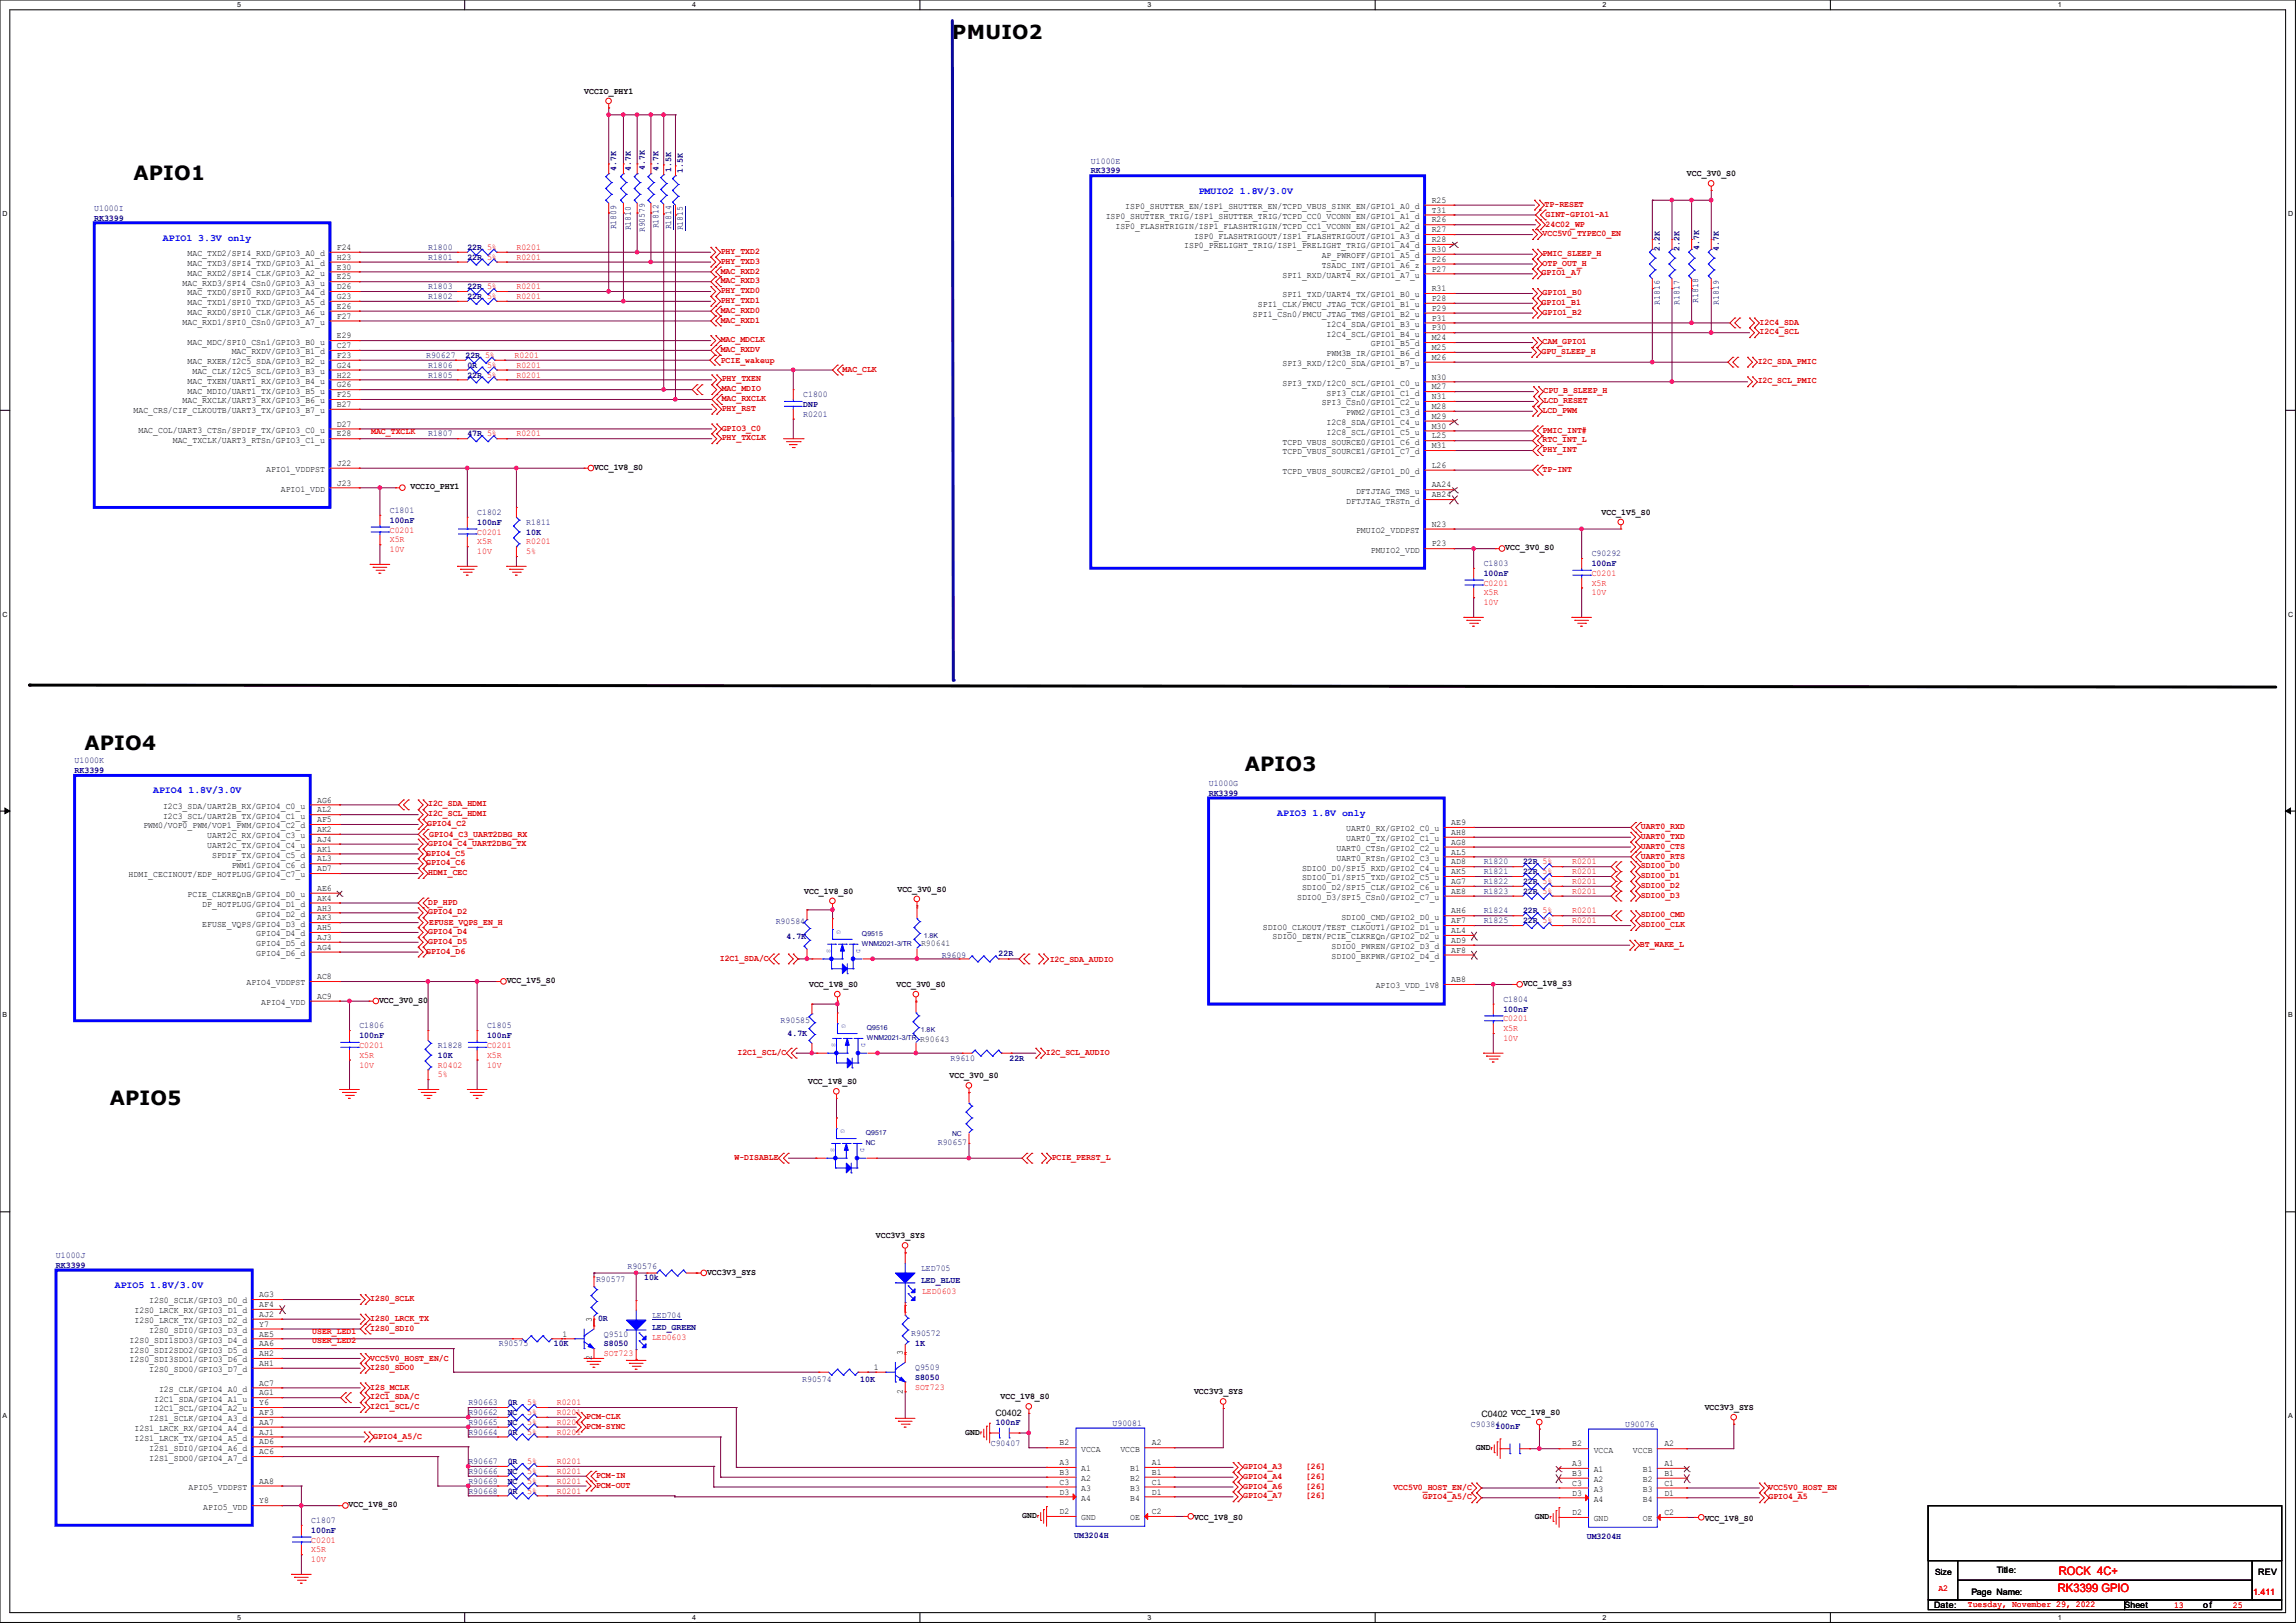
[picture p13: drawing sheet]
<svg xmlns="http://www.w3.org/2000/svg" width="297mm" height="210mm" viewBox="0 0 297 210" stroke-linecap="round" stroke-linejoin="round" font-family="sans-serif">
<defs><g id="words">
<g font-size="2.5">
<text x="123.2" y="5.1">PMUIO2</text>
<text x="17.3" y="23.3">APIO1</text>
<text x="10.9" y="97.1">APIO4</text>
<text x="161" y="99.7">APIO3</text>
<text x="14.2" y="142.9">APIO5</text>
</g>
<g font-size="1.5" fill="#f00">
<text x="266.3" y="203.8">ROCK 4C+</text>
<text x="266.2" y="206">RK3399 GPIO</text>
</g>
<g font-size="1.3" fill="#00f">
<text x="155.1" y="25.1">PMUIO2 1.8V/3.0V</text>
<text x="21.1" y="31.2">APIO1 3.3V only</text>
<text x="19.8" y="102.7">APIO4 1.8V/3.0V</text>
<text x="165.2" y="105.6">APIO3 1.8V only</text>
<text x="14.9" y="166.7">APIO5 1.8V/3.0V</text>
</g>
<g font-size="1.1">
<text x="75.6" y="12.2">VCCIO_PHY1</text>
<text x="218.2" y="22.8">VCC_3V0_S0</text>
<text x="143" y="28.3">ISP0_SHUTTER_TRIG/ISP1_SHUTTER_TRIG/TCPD_CC0_VCONN_EN/GPIO1_A1_d</text>
<text x="144.3" y="29.6">ISP0_FLASHTRIGIN/ISP1_FLASHTRIGIN/TCPD_CC1_VCONN_EN/GPIO1_A2_d</text>
<text x="145.6" y="27.1">ISP0_SHUTTER_EN/ISP1_SHUTTER_EN/TCPD_VBUS_SINK_EN/GPIO1_A0_d</text>
<text x="185.2" y="26.2">R25</text>
<text x="185.2" y="27.5">T31</text>
<text x="185.2" y="28.8">R26</text>
<text x="24.3" y="35.7">MAC_RXD2/SPI4_CLK/GPIO3_A2_u</text>
<text x="24.3" y="34.4">MAC_TXD3/SPI4_TXD/GPIO3_A1_d</text>
<text x="24.3" y="33.1">MAC_TXD2/SPI4_RXD/GPIO3_A0_d</text>
<text x="43.6" y="34.9">E30</text>
<text x="43.6" y="33.6">H23</text>
<text x="43.6" y="32.3">F24</text>
<text x="153.2" y="32.1">ISP0_PRELIGHT_TRIG/ISP1_PRELIGHT_TRIG/GPIO1_A4_d</text>
<text x="154.5" y="30.9">ISP0_FLASHTRIGOUT/ISP1_FLASHTRIGOUT/GPIO1_A3_d</text>
<text x="165.9" y="35.9">SPI1_RXD/UART4_RX/GPIO1_A7_u</text>
<text x="171" y="33.4">AP_PWROFF/GPIO1_A5_d</text>
<text x="171" y="34.7">TSADC_INT/GPIO1_A6_z</text>
<text x="185.2" y="30.1">R27</text>
<text x="185.2" y="31.3">R28</text>
<text x="185.2" y="32.6">R30</text>
<text x="185.2" y="33.9">P26</text>
<text x="185.2" y="35.1">P27</text>
<text x="23.6" y="37">MAC_RXD3/SPI4_CSn0/GPIO3_A3_u</text>
<text x="24.3" y="40.8">MAC_RXD0/SPI0_CLK/GPIO3_A6_u</text>
<text x="24.3" y="39.5">MAC_TXD1/SPI0_TXD/GPIO3_A5_d</text>
<text x="24.3" y="38.2">MAC_TXD0/SPI0_RXD/GPIO3_A4_d</text>
<text x="43.6" y="41.2">F27</text>
<text x="43.6" y="40">E26</text>
<text x="43.6" y="38.7">G23</text>
<text x="43.6" y="37.4">D26</text>
<text x="43.6" y="36.2">E25</text>
<text x="162.1" y="41">SPI1_CSn0/PMCU_JTAG_TMS/GPIO1_B2_u</text>
<text x="162.7" y="39.8">SPI1_CLK/PMCU_JTAG_TCK/GPIO1_B1_u</text>
<text x="165.9" y="38.5">SPI1_TXD/UART4_TX/GPIO1_B0_u</text>
<text x="185.2" y="37.7">R31</text>
<text x="185.2" y="38.9">P28</text>
<text x="185.2" y="40.2">P29</text>
<text x="185.2" y="41.5">P31</text>
<text x="23.6" y="42">MAC_RXD1/SPI0_CSn0/GPIO3_A7_u</text>
<text x="24.3" y="47.1">MAC_RXER/I2C5_SDA/GPIO3_B2_u</text>
<text x="24.3" y="44.6">MAC_MDC/SPI0_CSn1/GPIO3_B0_u</text>
<text x="30" y="45.8">MAC_RXDV/GPIO3_B1_d</text>
<text x="43.6" y="47.6">G24</text>
<text x="43.6" y="46.3">F23</text>
<text x="43.6" y="45">C27</text>
<text x="43.6" y="43.8">E29</text>
<text x="165.9" y="47.4">SPI3_RXD/I2C0_SDA/GPIO1_B7_u</text>
<text x="171.6" y="42.3">I2C4_SDA/GPIO1_B3_u</text>
<text x="171.6" y="43.6">I2C4_SCL/GPIO1_B4_u</text>
<text x="171.6" y="46.1">PWM3B_IR/GPIO1_B6_d</text>
<text x="177.3" y="44.8">GPIO1_B5_d</text>
<text x="185.2" y="46.6">M26</text>
<text x="185.2" y="42.8">P30</text>
<text x="185.2" y="44">M24</text>
<text x="185.2" y="45.3">M25</text>
<text x="17.3" y="53.5">MAC_CRS/CIF_CLKOUTB/UART3_TX/GPIO3_B7_u</text>
<text x="23.6" y="52.2">MAC_RXCLK/UART3_RX/GPIO3_B6_u</text>
<text x="24.3" y="50.9">MAC_MDIO/UART1_TX/GPIO3_B5_u</text>
<text x="24.3" y="49.7">MAC_TXEN/UART1_RX/GPIO3_B4_u</text>
<text x="24.9" y="48.4">MAC_CLK/I2C5_SCL/GPIO3_B3_u</text>
<text x="43.6" y="52.7">B27</text>
<text x="43.6" y="51.4">F25</text>
<text x="43.6" y="50.1">G26</text>
<text x="43.6" y="48.9">H22</text>
<text x="165.9" y="49.9">SPI3_TXD/I2C0_SCL/GPIO1_C0_u</text>
<text x="171" y="52.5">SPI3_CSn0/GPIO1_C2_u</text>
<text x="171.6" y="51.2">SPI3_CLK/GPIO1_C1_d</text>
<text x="174.1" y="53.7">PWM2/GPIO1_C3_d</text>
<text x="185.2" y="49.1">N30</text>
<text x="185.2" y="50.4">M27</text>
<text x="185.2" y="51.6">N31</text>
<text x="185.2" y="52.9">M28</text>
<text x="17.9" y="56">MAC_COL/UART3_CTSn/SPDIF_TX/GPIO3_C0_u</text>
<text x="22.4" y="57.3">MAC_TXCLK/UART3_RTSn/GPIO3_C1_u</text>
<text x="43.6" y="56.5">E28</text>
<text x="43.6" y="55.2">D27</text>
<text x="165.9" y="57.5">TCPD_VBUS_SOURCE0/GPIO1_C6_d</text>
<text x="165.9" y="58.8">TCPD_VBUS_SOURCE1/GPIO1_C7_d</text>
<text x="171.6" y="55">I2C8_SDA/GPIO1_C4_u</text>
<text x="171.6" y="56.3">I2C8_SCL/GPIO1_C5_u</text>
<text x="185.2" y="54.2">M29</text>
<text x="185.2" y="55.5">M30</text>
<text x="185.2" y="56.7">L25</text>
<text x="185.2" y="58">M31</text>
<text x="34.4" y="61.1">APIO1_VDDPST</text>
<text x="36.3" y="63.6">APIO1_VDD</text>
<text x="43.6" y="62.8">J23</text>
<text x="43.6" y="60.3">J22</text>
<text x="53.1" y="63.3">VCCIO_PHY1</text>
<text x="76.8" y="60.8">VCC_1V8_S0</text>
<text x="165.9" y="61.3">TCPD_VBUS_SOURCE2/GPIO1_D0_d</text>
<text x="174.1" y="65.2">DFTJTAG_TRSTn_d</text>
<text x="175.4" y="63.9">DFTJTAG_TMS_u</text>
<text x="185.2" y="60.5">L26</text>
<text x="185.2" y="63.1">AA24</text>
<text x="185.2" y="64.3">AB24</text>
<text x="175.4" y="69">PMUIO2_VDDPST</text>
<text x="177.3" y="71.5">PMUIO2_VDD</text>
<text x="185.2" y="68.2">N23</text>
<text x="185.2" y="70.7">P23</text>
<text x="194.7" y="71.2">VCC_3V0_S0</text>
<text x="207.2" y="66.6">VCC_1V5_S0</text>
<text x="18.5" y="107.2">PWM0/VOP0_PWM/VOP1_PWM/GPIO4_C2_d</text>
<text x="21.1" y="104.6">I2C3_SDA/UART2B_RX/GPIO4_C0_u</text>
<text x="21.1" y="105.9">I2C3_SCL/UART2B_TX/GPIO4_C1_u</text>
<text x="41" y="103.8">AG6</text>
<text x="41" y="105.1">AL2</text>
<text x="41" y="106.4">AF5</text>
<text x="41" y="107.7">AK2</text>
<text x="174.1" y="107.6">UART0_RX/GPIO2_C0_u</text>
<text x="187.7" y="106.8">AE9</text>
<text x="16.6" y="113.5">HDMI_CECINOUT/EDP_HOTPLUG/GPIO4_C7_u</text>
<text x="26.8" y="108.5">UART2C_RX/GPIO4_C3_u</text>
<text x="26.8" y="109.7">UART2C_TX/GPIO4_C4_u</text>
<text x="27.4" y="111">SPDIF_TX/GPIO4_C5_d</text>
<text x="30" y="112.3">PWM1/GPIO4_C6_d</text>
<text x="41" y="108.9">AJ4</text>
<text x="41" y="110.2">AK1</text>
<text x="41" y="111.5">AL3</text>
<text x="41" y="112.7">AD7</text>
<text x="168.4" y="112.6">SDIO0_D0/SPI5_RXD/GPIO2_C4_u</text>
<text x="168.4" y="113.9">SDIO0_D1/SPI5_TXD/GPIO2_C5_u</text>
<text x="172.9" y="110.1">UART0_CTSn/GPIO2_C2_u</text>
<text x="172.9" y="111.4">UART0_RTSn/GPIO2_C3_u</text>
<text x="174.1" y="108.8">UART0_TX/GPIO2_C1_u</text>
<text x="187.7" y="108">AH8</text>
<text x="187.7" y="109.3">AG8</text>
<text x="187.7" y="110.6">AL5</text>
<text x="187.7" y="111.8">AD8</text>
<text x="187.7" y="113.1">AK5</text>
<text x="24.3" y="116.1">PCIE_CLKREQnB/GPIO4_D0_u</text>
<text x="26.2" y="117.3">DP_HOTPLUG/GPIO4_D1_d</text>
<text x="26.2" y="119.9">EFUSE_VQPS/GPIO4_D3_d</text>
<text x="33.2" y="118.6">GPIO4_D2_d</text>
<text x="41" y="115.3">AE6</text>
<text x="41" y="116.5">AK4</text>
<text x="41" y="117.8">AH3</text>
<text x="41" y="119.1">AK3</text>
<text x="104" y="115.7">VCC_1V8_S0</text>
<text x="116.1" y="115.4">VCC_3V0_S0</text>
<text x="167.8" y="116.5">SDIO0_D3/SPI5_CSn0/GPIO2_C7_u</text>
<text x="168.4" y="115.2">SDIO0_D2/SPI5_CLK/GPIO2_C6_u</text>
<text x="173.5" y="119">SDIO0_CMD/GPIO2_D0_u</text>
<text x="187.7" y="114.4">AG7</text>
<text x="187.7" y="115.7">AE8</text>
<text x="187.7" y="118.2">AH6</text>
<text x="187.7" y="119.5">AF7</text>
<text x="33.2" y="121.2">GPIO4_D4_d</text>
<text x="33.2" y="122.4">GPIO4_D5_d</text>
<text x="33.2" y="123.7">GPIO4_D6_d</text>
<text x="41" y="120.4">AH5</text>
<text x="41" y="121.6">AJ3</text>
<text x="41" y="122.9">AG4</text>
<text x="163.3" y="120.3">SDIO0_CLKOUT/TEST_CLKOUT1/GPIO2_D1_u</text>
<text x="164.6" y="121.5">SDIO0_DETN/PCIE_CLKREQn/GPIO2_D2_u</text>
<text x="172.2" y="122.8">SDIO0_PWREN/GPIO2_D3_d</text>
<text x="172.2" y="124.1">SDIO0_BKPWR/GPIO2_D4_d</text>
<text x="187.7" y="120.7">AL4</text>
<text x="187.7" y="122">AD9</text>
<text x="187.7" y="123.3">AF8</text>
<text x="31.9" y="127.5">APIO4_VDDPST</text>
<text x="33.8" y="130">APIO4_VDD</text>
<text x="41" y="126.7">AC8</text>
<text x="41" y="129.2">AC9</text>
<text x="49" y="129.8">VCC_3V0_S0</text>
<text x="65.5" y="127.2">VCC_1V5_S0</text>
<text x="104.7" y="127.7">VCC_1V8_S0</text>
<text x="116" y="127.7">VCC_3V0_S0</text>
<text x="178" y="127.9">APIO3_VDD_1V8</text>
<text x="187.7" y="127.1">AB8</text>
<text x="197" y="127.6">VCC_1V8_S3</text>
<text x="104.5" y="140.3">VCC_1V8_S0</text>
<text x="122.8" y="139.5">VCC_3V0_S0</text>
<text x="113.3" y="160.2">VCC3V3_SYS</text>
<text x="33.5" y="167.9">AG3</text>
<text x="91.5" y="164.9">VCC3V3_SYS</text>
<text x="16.8" y="173.7">I2S0_SDI1SDO3/GPIO3_D4_d</text>
<text x="17.4" y="169.9">I2S0_LRCK_RX/GPIO3_D1_d</text>
<text x="17.4" y="171.2">I2S0_LRCK_TX/GPIO3_D2_d</text>
<text x="19.3" y="168.7">I2S0_SCLK/GPIO3_D0_d</text>
<text x="19.3" y="172.5">I2S0_SDI0/GPIO3_D3_d</text>
<text x="33.5" y="169.1">AF4</text>
<text x="33.5" y="170.4">AJ2</text>
<text x="33.5" y="171.7">Y7</text>
<text x="33.5" y="172.9">AE5</text>
<text x="72.8" y="172.9">1</text>
<text x="76.5" y="171.1" transform="rotate(-90 76.5 171.1)">3</text>
<text x="16.8" y="175">I2S0_SDI2SDO2/GPIO3_D5_d</text>
<text x="16.8" y="176.3">I2S0_SDI3SDO1/GPIO3_D6_d</text>
<text x="19.3" y="177.5">I2S0_SDO0/GPIO3_D7_d</text>
<text x="33.5" y="174.2">AA6</text>
<text x="33.5" y="175.5">AH2</text>
<text x="33.5" y="176.7">AH1</text>
<text x="33.5" y="179.3">AC7</text>
<text x="76.5" y="176" transform="rotate(-90 76.5 176)">2</text>
<text x="113" y="177.2">1</text>
<text x="116.8" y="175.4" transform="rotate(-90 116.8 175.4)">3</text>
<text x="17.4" y="185.2">I2S1_LRCK_RX/GPIO4_A4_d</text>
<text x="19.3" y="183.9">I2S1_SCLK/GPIO4_A3_d</text>
<text x="19.9" y="181.4">I2C1_SDA/GPIO4_A1_u</text>
<text x="19.9" y="182.6">I2C1_SCL/GPIO4_A2_u</text>
<text x="20.6" y="180.1">I2S_CLK/GPIO4_A0_d</text>
<text x="33.5" y="180.6">AG1</text>
<text x="33.5" y="181.8">Y6</text>
<text x="33.5" y="183.1">AF3</text>
<text x="33.5" y="184.4">AA7</text>
<text x="33.5" y="185.6">AJ1</text>
<text x="116.8" y="180.3" transform="rotate(-90 116.8 180.3)">2</text>
<text x="124.9" y="185.6">GND</text>
<text x="128.8" y="183.2">C0402</text>
<text x="129.4" y="181.1">VCC_1V8_S0</text>
<text x="154.5" y="180.4">VCC3V3_SYS</text>
<text x="191.6" y="183.3">C0402 VCC_1V8_S0</text>
<text x="220.5" y="182.5">VCC3V3_SYS</text>
<text x="17.4" y="186.4">I2S1_LRCK_TX/GPIO4_A5_d</text>
<text x="19.3" y="187.7">I2S1_SDI0/GPIO4_A6_d</text>
<text x="19.3" y="189">I2S1_SDO0/GPIO4_A7_d</text>
<text x="33.5" y="192">AA8</text>
<text x="33.5" y="186.9">AD6</text>
<text x="33.5" y="188.2">AC6</text>
<text x="137.1" y="190.8">B3</text>
<text x="137.1" y="189.6">A3</text>
<text x="137.1" y="187">B2</text>
<text x="139.9" y="191.6">A2</text>
<text x="139.9" y="190.4">A1</text>
<text x="139.9" y="187.8">VCCA</text>
<text x="144.9" y="187.8">VCCB</text>
<text x="146.2" y="191.6">B2</text>
<text x="146.2" y="190.4">B1</text>
<text x="149" y="190.8">B1</text>
<text x="149" y="187">A2</text>
<text x="149" y="189.6">A1</text>
<text x="190.9" y="187.7">GND</text>
<text x="203.4" y="191">B3</text>
<text x="203.4" y="189.7">A3</text>
<text x="203.4" y="187.2">B2</text>
<text x="206.2" y="191.8">A2</text>
<text x="206.2" y="190.5">A1</text>
<text x="206.2" y="188">VCCA</text>
<text x="211.2" y="188">VCCB</text>
<text x="212.5" y="191.8">B2</text>
<text x="212.5" y="190.5">B1</text>
<text x="215.3" y="191">B1</text>
<text x="215.3" y="187.2">A2</text>
<text x="215.3" y="189.7">A1</text>
<text x="24.4" y="192.8">APIO5_VDDPST</text>
<text x="26.3" y="195.3">APIO5_VDD</text>
<text x="33.5" y="194.5">Y8</text>
<text x="45.1" y="195">VCC_1V8_S0</text>
<text x="132.2" y="196.4">GND</text>
<text x="137.1" y="192.1">C3</text>
<text x="137.1" y="193.4">D3</text>
<text x="137.1" y="195.9">D2</text>
<text x="139.9" y="192.9">A3</text>
<text x="139.9" y="194.2">A4</text>
<text x="139.9" y="196.7">GND</text>
<text x="146.2" y="192.9">B3</text>
<text x="146.2" y="194.2">B4</text>
<text x="146.2" y="196.7">OE</text>
<text x="149" y="192.1">C1</text>
<text x="149" y="193.4">D1</text>
<text x="149" y="195.9">C2</text>
<text x="154.5" y="196.7">VCC_1V8_S0</text>
<text x="198.5" y="196.6">GND</text>
<text x="203.4" y="192.2">C3</text>
<text x="203.4" y="193.5">D3</text>
<text x="203.4" y="196">D2</text>
<text x="206.2" y="193">A3</text>
<text x="206.2" y="194.3">A4</text>
<text x="206.2" y="196.8">GND</text>
<text x="212.5" y="193">B3</text>
<text x="212.5" y="194.3">B4</text>
<text x="212.5" y="196.8">OE</text>
<text x="215.3" y="192.2">C1</text>
<text x="215.3" y="193.5">D1</text>
<text x="215.3" y="196">C2</text>
<text x="220.5" y="196.8">VCC_1V8_S0</text>
<text x="250.3" y="203.8">Size</text>
<text x="258.3" y="203.5">Title:</text>
<text x="292.1" y="203.8">REV</text>
<text x="250.2" y="208.1">Date:</text>
<text x="255" y="206.3">Page Name:</text>
<text x="274.8" y="208.1">Sheet</text>
<text x="285" y="208.1">o f</text>
</g>
<g font-size="1.1" fill="#000080">
<text x="79.7" y="22.1" transform="rotate(-90 79.7 22.1)">4.7K</text>
<text x="81.6" y="22.1" transform="rotate(-90 81.6 22.1)">4.7K</text>
<text x="83.4" y="21.9" transform="rotate(-90 83.4 21.9)">4.7K</text>
<text x="85.2" y="22.1" transform="rotate(-90 85.2 22.1)">4.7K</text>
<text x="86.8" y="22.2" transform="rotate(-90 86.8 22.2)">1.5K</text>
<text x="88.3" y="22.3" transform="rotate(-90 88.3 22.3)">1.5K</text>
<text x="141.1" y="21.2">U1000E</text>
<text x="141.1" y="22.4">RK3399</text>
<text x="12.2" y="27.3">U1000I</text>
<text x="12.2" y="28.5">RK3399</text>
<text x="79.7" y="29.7" transform="rotate(-90 79.7 29.7)">R1809</text>
<text x="81.6" y="29.8" transform="rotate(-90 81.6 29.8)">R1810</text>
<text x="85.2" y="29.6" transform="rotate(-90 85.2 29.6)">R1812</text>
<text x="86.8" y="29.7" transform="rotate(-90 86.8 29.7)">R1814</text>
<text x="88.3" y="29.8" transform="rotate(-90 88.3 29.8)">R1815</text>
<text x="55.4" y="32.3">R1800</text>
<text x="55.4" y="33.6">R1801</text>
<text x="60.5" y="32.3">22R 5%</text>
<text x="60.5" y="33.6">22R 5%</text>
<text x="83.4" y="30.1" transform="rotate(-90 83.4 30.1)">R90579</text>
<text x="214.7" y="32.5" transform="rotate(-90 214.7 32.5)">2.2K</text>
<text x="217.3" y="32.5" transform="rotate(-90 217.3 32.5)">2.2K</text>
<text x="219.8" y="32.4" transform="rotate(-90 219.8 32.4)">4.7K</text>
<text x="222.3" y="32.5" transform="rotate(-90 222.3 32.5)">4.7K</text>
<text x="55.4" y="38.7">R1802</text>
<text x="55.4" y="37.4">R1803</text>
<text x="60.5" y="38.7">22R 5%</text>
<text x="60.5" y="37.4">22R 5%</text>
<text x="214.7" y="39.5" transform="rotate(-90 214.7 39.5)">R1816</text>
<text x="217.3" y="39.5" transform="rotate(-90 217.3 39.5)">R1817</text>
<text x="219.7" y="39.2" transform="rotate(-90 219.7 39.2)">R1818</text>
<text x="222.3" y="39.5" transform="rotate(-90 222.3 39.5)">R1819</text>
<text x="55.1" y="46.3">R90627</text>
<text x="55.4" y="47.6">R1806</text>
<text x="60.2" y="46.3">22R 5%</text>
<text x="60.5" y="47.6">0R</text>
<text x="55.4" y="48.9">R1805</text>
<text x="60.5" y="48.9">22R 5%</text>
<text x="103.9" y="51.4">C1800</text>
<text x="103.9" y="52.7">DNP</text>
<text x="103.9" y="53.9">R0201</text>
<text x="55.4" y="56.5">R1807</text>
<text x="60.5" y="56.5">47R 5%</text>
<text x="50.4" y="66.4">C1801</text>
<text x="50.4" y="67.6">100nF</text>
<text x="61.7" y="66.6">C1802</text>
<text x="61.7" y="67.9">100nF</text>
<text x="68.1" y="67.9">R1811</text>
<text x="68.1" y="69.2">10K</text>
<text x="205.9" y="72">C90292</text>
<text x="191.9" y="73.2">C1803</text>
<text x="191.9" y="74.5">100nF</text>
<text x="205.9" y="73.2">100nF</text>
<text x="9.7" y="98.8">U1000K</text>
<text x="9.7" y="100">RK3399</text>
<text x="156.4" y="101.7">U1000G</text>
<text x="156.4" y="103">RK3399</text>
<text x="191.9" y="111.8">R1820</text>
<text x="191.9" y="113.1">R1821</text>
<text x="197" y="111.8">22R 5%</text>
<text x="197" y="113.1">22R 5%</text>
<text x="100.3" y="119.6">R90584</text>
<text x="191.9" y="118.2">R1824</text>
<text x="191.9" y="115.7">R1823</text>
<text x="191.9" y="114.4">R1822</text>
<text x="191.9" y="119.5">R1825</text>
<text x="197" y="118.2">22R 5%</text>
<text x="197" y="115.7">22R 5%</text>
<text x="197" y="114.4">22R 5%</text>
<text x="197" y="119.5">22R 5%</text>
<text x="101.7" y="121.5">4.7K</text>
<text x="121.8" y="123.9">R9609</text>
<text x="129.2" y="123.7">22R</text>
<text x="194.5" y="129.6">C1804</text>
<text x="194.5" y="130.9">100nF</text>
<text x="46.5" y="133.1">C1806</text>
<text x="46.5" y="134.3">100nF</text>
<text x="56.7" y="135.6">R1828</text>
<text x="56.7" y="136.9">10K</text>
<text x="63" y="133.1">C1805</text>
<text x="63" y="134.3">100nF</text>
<text x="101" y="132.4">R90585</text>
<text x="101.9" y="134.1">4.7K</text>
<text x="123" y="137.2">R9610</text>
<text x="130.6" y="137.2">22R</text>
<text x="121.3" y="148.2">R90657</text>
<text x="7.2" y="162.8">U1000J</text>
<text x="7.2" y="164">RK3399</text>
<text x="77.1" y="165.8">R90577</text>
<text x="81.2" y="164.2">R90576</text>
<text x="83.3" y="165.6">10k</text>
<text x="119.1" y="164.4">LED705</text>
<text x="119.1" y="165.9">LED_BLUE</text>
<text x="77.4" y="170.9">0R</text>
<text x="78.1" y="172.9">Q9510</text>
<text x="84.3" y="170.5">LED704</text>
<text x="84.3" y="172">LED_GREEN</text>
<text x="117.9" y="172.8">R90572</text>
<text x="64.5" y="174.2">R90575</text>
<text x="71.6" y="174.2">10K</text>
<text x="78.1" y="174.2">S8050</text>
<text x="103.8" y="178.8">R90574</text>
<text x="111.3" y="178.8">10K</text>
<text x="118.4" y="177.2">Q9509</text>
<text x="118.4" y="178.5">S8050</text>
<text x="118.4" y="174.2">1K</text>
<text x="60.6" y="184.4">R90665</text>
<text x="60.6" y="183.1">R90662</text>
<text x="60.6" y="185.6">R90664</text>
<text x="60.6" y="181.8">R90663</text>
<text x="65.7" y="184.4">NC</text>
<text x="65.7" y="183.1">NC</text>
<text x="65.7" y="185.6">0R</text>
<text x="65.7" y="181.8">0R</text>
<text x="128.8" y="184.4">100nF</text>
<text x="143.9" y="184.5">U90081</text>
<text x="190.3" y="184.6">C90384</text>
<text x="193.5" y="184.9">100nF</text>
<text x="210.2" y="184.6">U90076</text>
<text x="60.6" y="189.4">R90667</text>
<text x="60.6" y="190.7">R90666</text>
<text x="60.6" y="192">R90669</text>
<text x="65.7" y="189.4">0R</text>
<text x="65.7" y="190.7">NC</text>
<text x="65.7" y="192">NC</text>
<text x="128.2" y="187.2">C90407</text>
<text x="40.3" y="197.1">C1807</text>
<text x="60.6" y="193.3">R90668</text>
<text x="65.7" y="193.3">0R</text>
<text x="40.3" y="198.3">100nF</text>
<text x="139" y="199">UM3204H</text>
<text x="205.3" y="199.1">UM3204H</text>
</g>
<g font-size="1.1" fill="#d50000">
<text x="199.8" y="26.8">TP-RESET</text>
<text x="199.9" y="28">GINT-GPIO1-A1</text>
<text x="199.9" y="29.4">24C02_WP</text>
<text x="93.2" y="34.1">PHY_TXD3</text>
<text x="93.2" y="32.9">PHY_TXD2</text>
<text x="93.2" y="35.4">MAC_RXD2</text>
<text x="199.4" y="35.6">GPIO1_A7</text>
<text x="199.5" y="33.1">PMIC_SLEEP_H</text>
<text x="199.5" y="34.4">OTP_OUT_H</text>
<text x="199.5" y="30.6">VCC5V0_TYPEC0_EN</text>
<text x="93.2" y="39.2">PHY_TXD1</text>
<text x="93.2" y="37.9">PHY_TXD0</text>
<text x="93.2" y="36.7">MAC_RXD3</text>
<text x="93.2" y="40.5">MAC_RXD0</text>
<text x="93.2" y="41.7">MAC_RXD1</text>
<text x="199.4" y="39.5">GPIO1_B1</text>
<text x="199.5" y="38.2">GPIO1_B0</text>
<text x="199.5" y="40.7">GPIO1_B2</text>
<text x="227.6" y="42">I2C4_SDA</text>
<text x="93.2" y="44.3">MAC_MDCLK</text>
<text x="93.2" y="45.6">MAC_RXDV</text>
<text x="93.2" y="46.9">PCIE_wakeup</text>
<text x="199.4" y="45.8">GPU_SLEEP_H</text>
<text x="199.5" y="44.5">CAM_GPIO1</text>
<text x="227.4" y="47.1">I2C_SDA_PMIC</text>
<text x="227.6" y="43.3">I2C4_SCL</text>
<text x="93.4" y="49.4">PHY_TXEN</text>
<text x="93.4" y="53.2">PHY_RST</text>
<text x="93.4" y="50.6">MAC_MDIO</text>
<text x="93.4" y="51.9">MAC_RXCLK</text>
<text x="109" y="48.1">MAC_CLK</text>
<text x="199.5" y="53.4">LCD_PWM</text>
<text x="199.7" y="50.9">CPU_B_SLEEP_H</text>
<text x="199.7" y="52.2">LCD_RESET</text>
<text x="227.4" y="49.6">I2C_SCL_PMIC</text>
<text x="93.4" y="57">PHY_TXCLK</text>
<text x="93.4" y="55.7">GPIO3_C0</text>
<text x="199.5" y="56">PMIC_INT#</text>
<text x="199.5" y="57.2">RTC_INT_L</text>
<text x="199.5" y="58.5">PHY_INT</text>
<text x="199.5" y="61">TP-INT</text>
<text x="55.3" y="106.9">GPIO4_C2</text>
<text x="55.4" y="105.6">I2C_SCL_HDMI</text>
<text x="55.4" y="104.4">I2C_SDA_HDMI</text>
<text x="212.3" y="107.3">UART0_RXD</text>
<text x="55.1" y="110.7">GPIO4_C5</text>
<text x="55.1" y="112">GPIO4_C6</text>
<text x="55.4" y="113.2">HDMI_CEC</text>
<text x="55.4" y="109.4">GPIO4_C4_UART2DBG_TX</text>
<text x="55.5" y="108.3">GPIO4_C3_UART2DBG_RX</text>
<text x="212.3" y="108.5">UART0_TXD</text>
<text x="212.3" y="112.4">SDIO0_D0</text>
<text x="212.3" y="113.6">SDIO0_D1</text>
<text x="212.3" y="111.1">UART0_RTS</text>
<text x="212.3" y="109.8">UART0_CTS</text>
<text x="55.4" y="117.1">DP_HPD</text>
<text x="55.4" y="118.3">GPIO4_D2</text>
<text x="55.5" y="119.7">EFUSE_VQPS_EN_H</text>
<text x="212.3" y="120">SDIO0_CLK</text>
<text x="212.3" y="114.9">SDIO0_D2</text>
<text x="212.3" y="116.2">SDIO0_D3</text>
<text x="212.3" y="118.7">SDIO0_CMD</text>
<text x="55.1" y="123.4">GPIO4_D6</text>
<text x="55.4" y="120.9">GPIO4_D4</text>
<text x="55.4" y="122.1">GPIO4_D5</text>
<text x="93.1" y="124.3">I2C1_SDA/C</text>
<text x="135.8" y="124.4">I2C_SDA_AUDIO</text>
<text x="212.1" y="122.5">BT_WAKE_L</text>
<text x="95.4" y="136.5">I2C1_SCL/C</text>
<text x="135.3" y="136.5">I2C_SCL_AUDIO</text>
<text x="95" y="150.1">W-DISABLE</text>
<text x="136" y="150.1">PCIE_PERST_L</text>
<text x="47.9" y="168.4">I2S0_SCLK</text>
<text x="47.9" y="172.2">I2S0_SDI0</text>
<text x="47.9" y="170.9">I2S0_LRCK_TX</text>
<text x="47.9" y="179.8">I2S_MCLK</text>
<text x="47.9" y="177.2">I2S0_SDO0</text>
<text x="47.9" y="176.1">VCC5V0_HOST_EN/C</text>
<text x="47.9" y="182.3">I2C1_SCL/C</text>
<text x="47.9" y="181.1">I2C1_SDA/C</text>
<text x="75.8" y="184.9">PCM-SYNC</text>
<text x="75.8" y="183.6">PCM-CLK</text>
<text x="48.3" y="186.1">GPIO4_A5/C</text>
<text x="77.1" y="191.2">PCM-IN</text>
<text x="160.8" y="190.1">GPIO4_A3</text>
<text x="160.8" y="191.3">GPIO4_A4</text>
<text x="168.9" y="190.1">[26]</text>
<text x="168.9" y="191.3">[26]</text>
<text x="77.1" y="192.5">PCM-OUT</text>
<text x="160.8" y="192.6">GPIO4_A6</text>
<text x="160.8" y="193.9">GPIO4_A7</text>
<text x="168.9" y="192.6">[26]</text>
<text x="168.9" y="193.9">[26]</text>
<text x="180.2" y="192.7">VCC5V0_HOST_EN/C</text>
<text x="184.1" y="194">GPIO4_A5/C</text>
<text x="228.8" y="194">GPIO4_A5</text>
<text x="228.8" y="192.7">VCC5V0_HOST_EN</text>
</g>
<g font-size="1.1" fill="#f00">
<text x="66.8" y="32.3">R0201</text>
<text x="66.8" y="33.6">R0201</text>
<text x="66.8" y="38.7">R0201</text>
<text x="66.8" y="37.4">R0201</text>
<text x="63" y="47.6">5%</text>
<text x="66.6" y="46.3">R0201</text>
<text x="66.8" y="47.6">R0201</text>
<text x="66.8" y="48.9">R0201</text>
<text x="48" y="56.1">MAC_TXCLK</text>
<text x="66.8" y="56.5">R0201</text>
<text x="50.4" y="68.9">C0201</text>
<text x="50.4" y="70.2">X5R</text>
<text x="50.4" y="71.5">10V</text>
<text x="61.7" y="69.2">C0201</text>
<text x="61.7" y="70.4">X5R</text>
<text x="61.7" y="71.7">10V</text>
<text x="68.1" y="70.4">R0201</text>
<text x="68.1" y="71.7">5%</text>
<text x="191.9" y="75.8">C0201</text>
<text x="191.9" y="77">X5R</text>
<text x="205.9" y="74.5">C0201</text>
<text x="205.9" y="75.8">X5R</text>
<text x="205.9" y="77">10V</text>
<text x="191.9" y="78.3">10V</text>
<text x="203.4" y="111.8">R0201</text>
<text x="203.4" y="113.1">R0201</text>
<text x="203.4" y="118.2">R0201</text>
<text x="203.4" y="115.7">R0201</text>
<text x="203.4" y="114.4">R0201</text>
<text x="203.4" y="119.5">R0201</text>
<text x="46.5" y="135.6">C0201</text>
<text x="46.5" y="136.9">X5R</text>
<text x="63" y="135.6">C0201</text>
<text x="63" y="136.9">X5R</text>
<text x="194.5" y="132.2">C0201</text>
<text x="194.5" y="133.4">X5R</text>
<text x="194.5" y="134.7">10V</text>
<text x="46.5" y="138.1">10V</text>
<text x="56.7" y="138.1">R0402</text>
<text x="56.7" y="139.4">5%</text>
<text x="63" y="138.1">10V</text>
<text x="119.3" y="167.5">LED0603</text>
<text x="40.4" y="172.6">USER_LED1</text>
<text x="40.4" y="173.8">USER_LED2</text>
<text x="84.3" y="173.4">LED0603</text>
<text x="78.1" y="175.5">SOT723</text>
<text x="118.4" y="179.8">SOT723</text>
<text x="68.2" y="184.4">5%</text>
<text x="68.2" y="183.1">5%</text>
<text x="68.2" y="185.6">5%</text>
<text x="68.2" y="181.8">5%</text>
<text x="72" y="184.4">R0201</text>
<text x="72" y="183.1">R0201</text>
<text x="72" y="185.6">R0201</text>
<text x="72" y="181.8">R0201</text>
<text x="68.2" y="189.4">5%</text>
<text x="68.2" y="190.7">5%</text>
<text x="68.2" y="192">5%</text>
<text x="72" y="189.4">R0201</text>
<text x="72" y="190.7">R0201</text>
<text x="72" y="192">R0201</text>
<text x="68.2" y="193.3">5%</text>
<text x="72" y="193.3">R0201</text>
<text x="40.3" y="199.6">C0201</text>
<text x="40.3" y="200.9">X5R</text>
<text x="40.3" y="202.1">10V</text>
<text x="250.7" y="205.8">A2</text>
<text x="254.5" y="208">Tuesday, November 29, 2022</text>
<text x="281.2" y="208.1">13</text>
<text x="288.8" y="208.1">25</text>
<text x="291.4" y="206.3">1.411</text>
</g>
<g font-size="1.1" fill="#004040">
<text x="119.1" y="122.4">R90641</text>
<text x="119" y="134.8">R90643</text>
</g>
<g font-size=".9">
<text x="30.7" y=".9">5</text>
<text x="89.5" y=".9">4</text>
<text x="148.4" y=".9">3</text>
<text x="207.3" y=".9">2</text>
<text x="266.2" y=".9">1</text>
<text x=".3" y="28">D</text>
<text x="296" y="28">D</text>
<text x=".3" y="79.8">C</text>
<text x="296" y="79.8">C</text>
<text x=".3" y="131.7">B</text>
<text x="296" y="131.7">B</text>
<text x=".3" y="183.5">A</text>
<text x="296" y="183.5">A</text>
<text x="30.7" y="209.6">5</text>
<text x="89.5" y="209.6">4</text>
<text x="148.4" y="209.6">3</text>
<text x="207.3" y="209.6">2</text>
<text x="266.2" y="209.6">1</text>
</g>
<g font-size=".9" fill="#000080">
<text x="111.5" y="121.1">Q9515</text>
<text x="111.5" y="122.3">WNM2021-3/TR</text>
<text x="119.5" y="121.3">1.8K</text>
<text x="112.1" y="133.3">Q9516</text>
<text x="112.1" y="134.5">WNM2021-3/TR</text>
<text x="119.1" y="133.5">1.8K</text>
<text x="112" y="146.9">Q9517</text>
<text x="112" y="148.1">NC</text>
<text x="123.2" y="147">NC</text>
</g>
<g font-size=".8" fill="#00f">
<text x="107" y="122.8" transform="rotate(90 107 122.8)">S</text>
<text x="108.2" y="120.3" transform="rotate(90 108.2 120.3)">G</text>
<text x="110.8" y="122.8" transform="rotate(90 110.8 122.8)">D</text>
<text x="107.6" y="135" transform="rotate(90 107.6 135)">S</text>
<text x="108.9" y="132.5" transform="rotate(90 108.9 132.5)">G</text>
<text x="111.4" y="135" transform="rotate(90 111.4 135)">D</text>
<text x="107.5" y="148.6" transform="rotate(90 107.5 148.6)">S</text>
<text x="108.8" y="146.1" transform="rotate(90 108.8 146.1)">G</text>
<text x="111.3" y="148.6" transform="rotate(90 111.3 148.6)">D</text>
</g>
</g></defs>
<path d="M0 0h296.9v209.9h-296.9zM1.3 1.3h294.4v207.4h-294.4z" fill="none" stroke="#000" stroke-width=".13"/>
<g fill="#fff">
<path d="M30.7 .1h.5v1h-.5z"/>
<path d="M30.7 208.8h.5v1h-.5z"/>
</g>
<path d="M60.1 0v1.3M60.1 208.7v1.2" fill="none" stroke="#000" stroke-width=".13"/>
<g fill="#fff">
<path d="M89.5 .1h.5v1h-.5z"/>
<path d="M89.5 208.8h.5v1h-.5z"/>
</g>
<path d="M119 0v1.3M119 208.7v1.2" fill="none" stroke="#000" stroke-width=".13"/>
<g fill="#fff">
<path d="M148.4 .1h.5v1h-.5z"/>
<path d="M148.4 208.8h.5v1h-.5z"/>
</g>
<path d="M177.9 0v1.3M177.9 208.7v1.2" fill="none" stroke="#000" stroke-width=".13"/>
<g fill="#fff">
<path d="M207.3 .1h.5v1h-.5z"/>
<path d="M207.3 208.8h.5v1h-.5z"/>
</g>
<path d="M236.8 0v1.3M236.8 208.7v1.2" fill="none" stroke="#000" stroke-width=".13"/>
<g fill="#fff">
<path d="M266.2 .1h.5v1h-.5z"/>
<path d="M266.2 208.8h.5v1h-.5z"/>
<path d="M.3 27.2h.7v1h-.7z"/>
<path d="M296 27.2h.6v1h-.6z"/>
<path d="M.3 79h.7v1h-.7z"/>
<path d="M296 79h.6v1h-.6z"/>
</g>
<path d="M0 53.1h1.3M295.7 53.1h1.2" fill="none" stroke="#000" stroke-width=".13"/>
<g fill="#fff">
<path d="M.3 130.9h.6v1h-.6z"/>
<path d="M296 130.9h.6v1h-.6z"/>
</g>
<path d="M0 104.9h1.3M295.7 104.9h1.2" fill="none" stroke="#000" stroke-width=".13"/>
<path d="M.6 104.6l.7 .3-.7 .4zM295.7 104.9l.6-.3v.7z" fill="#000" stroke="#000" stroke-width=".13"/>
<g fill="#fff">
<path d="M.3 182.7h.6v1h-.6z"/>
<path d="M296 182.7h.5v1h-.5z"/>
</g>
<path d="M0 156.8h1.3M295.7 156.8h1.2" fill="none" stroke="#000" stroke-width=".13"/>
<path d="M123.2 2.7l.1 85.3" fill="none" stroke="#0000a0" stroke-width=".38"/>
<circle cx="123.3" cy="88" r=".19" fill="#0000a0"/>
<path d="M3.8 88.6l290.6 .3" fill="none" stroke="#000" stroke-width=".38"/>
<circle cx="3.8" cy="88.6" r=".19" fill="#000"/>
<g fill="none" stroke="#800040" stroke-width=".13">
<path d="M78.7 14h.1M78.7 14.9h.1M78.7 14v7.2M78.7 14.9h8.7M80.6 14.9h.1M80.6 14.9v6.3M82.4 14.9h.1M82.4 14.9v6.3M84.2 14.9h.1M84.2 14.9v6.3M85.9 14.9h.1M85.9 14.9v6.4"/>
<path d="M87.4 14.9h.1M87.4 14.9v6.6M46.5 32.6h.1M46.5 33.9h.1M46.5 35.2h.1M46.5 36.4h.1M46.5 37.7h.1M46.5 39h.1M46.5 32.6h12.7M46.5 33.9h12.7M46.5 35.2h45.4M46.5 36.4h45.4"/>
<path d="M46.5 37.7h12.7M46.5 39h12.7M65.5 33.9h.1M65.5 32.6h.1M65.5 37.7h.1M65.5 39h.1M65.5 32.6h26.4M65.5 33.9h26.4M65.5 37.7h26.4M65.5 39h26.4M78.7 27.6h.1M78.7 37.7h.1"/>
<path d="M78.7 27.6v10.1M80.6 27.6h.1M80.6 39h.1M80.6 27.6v11.4M82.4 27.6h.1M82.4 32.6h.1M82.4 27.6v5M84.2 27.6h.1M84.2 33.9h.1M84.2 27.6v6.3M85.9 27.7h.1M85.9 27.7v22.7"/>
<path d="M87.4 27.8h.1M87.4 27.8v23.9M188.1 34.2h.1M188.1 32.9h.1M188.1 30.4h.1M188.1 29.1h.1M188.1 39.2h.1M188.1 35.4h.1M188.1 38h.1M188.1 26.5h.1M188.1 27.8h.1M188.1 34.2h10.1"/>
<path d="M188.1 32.9h10.1M188.1 30.4h10.1M188.1 29.1h10.5M188.1 39.2h10.1M188.1 35.4h10.1M188.1 38h10.1M188.1 26.5h10.4M188.1 27.8h10.5M213.7 37.3h.1M213.7 25.9h.1M213.7 25.9v5.1M213.7 37.3v9.6"/>
<path d="M213.7 25.9h7.7M216.3 37.3h.1M216.3 25.9h.1M216.3 25.9v5.1M216.3 37.3v12.1M218.8 37.3h.1M218.8 25.9h.1M218.8 25.9v5.1M218.8 37.3v4.5M221.4 37.3h.1M221.4 25.9h.1M221.4 24.6h.1"/>
<path d="M221.4 24.6v6.4M221.4 37.3v5.8M46.5 49.1h.1M46.5 40.3h.1M46.5 41.5h.1M46.5 47.9h.1M46.5 56.8h.1M46.5 44.1h.1M46.5 45.3h.1M46.5 55.5h.1M46.5 53h.1M46.5 51.7h45.6"/>
<path d="M46.5 47.9h12.7M46.5 49.1h12.7M46.5 40.3h45.4M46.5 41.5h45.4M46.5 56.8h12.7M46.5 44.1h45.4M46.5 45.3h45.4M46.5 55.5h45.6M46.5 53h45.6M46.5 50.4h43M46.5 46.6h12.4M58.9 46.6h.1"/>
<path d="M65.3 46.6h.1M65.3 46.6h26.5M65.5 49.1h.1M65.5 47.9h.1M65.5 56.8h.1M65.5 47.9h42.2M65.5 49.1h26.6M65.5 56.8h26.6M85.9 50.4h.1M87.4 51.7h.1M102.6 54.2h.1M102.6 47.9h.1"/>
<path d="M102.6 47.9v2.5M102.6 54.2v2.6M188.1 46.9h.1M188.1 43.1h.1M188.1 41.8h.1M188.1 55.8h.1M188.1 49.4h.1M188.1 50.7h.1M188.1 45.6h.1M188.1 57h.1M188.1 44.3h.1M188.1 40.5h.1"/>
<path d="M188.1 58.3h.1M188.1 53.2h.1M188.1 51.9h.1M188.1 46.9h35.4M188.1 43.1h38.2M188.1 41.8h35.7M188.1 55.8h10.1M188.1 49.4h38M188.1 50.7h10.3M188.1 45.6h10M188.1 57h10.1M188.1 44.3h10.1"/>
<path d="M188.1 40.5h10.1M188.1 58.3h10.1M188.1 53.2h10.1M188.1 51.9h10.3M213.7 46.9h.1M216.3 49.4h.1M218.8 41.8h.1M221.4 43.1h.1M46.5 60.6h.1M46.5 63.1h.1M46.5 60.6h29.1M46.5 63.1h4.7"/>
<path d="M49.1 70.5h.1M49.1 63.1h.1M49.1 63.1v3.6M49.1 70.5v2.5M60.5 70.7h.1M60.5 60.6h.1M60.5 60.6v6.3M60.5 70.7v2.6M66.8 72h.1M66.8 60.6h.1M66.8 60.6v5.1M66.8 72v1.3"/>
<path d="M188.1 71h.1M188.1 68.5h.1M188.1 60.8h.1M188.1 71h5.3M188.1 68.5h21.6M188.1 60.8h10.1M190.6 77.3h.1M190.6 71h.1M190.6 71v2.5M190.6 77.3v2.6M204.6 76.1h.1M204.6 68.5h.1"/>
<path d="M204.6 68.5v3.8M204.6 76.1v3.8M43.9 105.4h.1M43.9 104.1h.1M43.9 113h.1M43.9 119.4h.1M43.9 116.8h.1M43.9 110.5h.1M43.9 106.7h.1M43.9 111.8h.1M43.9 107.9h.1M43.9 109.2h.1"/>
<path d="M43.9 118.1h.1M43.9 105.4h10.2M43.9 104.1h7.7M43.9 113h10.2M43.9 119.4h10.2M43.9 116.8h10.2M43.9 110.5h10.2M43.9 106.7h10.2M43.9 111.8h10.2M43.9 107.9h10.2M43.9 109.2h10.2M43.9 118.1h10.2"/>
<path d="M104.4 117.7h.1M104.4 117.7h3.3M107.7 117.5h.1M107.7 117.7h.1M107.7 117.5v1.4M118.6 117.2h.1M118.6 117.2v.3M190.6 110.9h.1M190.6 107.1h.1M190.6 108.3h.1M190.6 109.6h.1M190.6 112.1h.1"/>
<path d="M190.6 113.4h.1M190.6 114.7h.1M190.6 116h.1M190.6 119.8h.1M190.6 118.5h.1M190.6 110.9h20.3M190.6 107.1h20.3M190.6 108.3h20.3M190.6 109.6h20.3M190.6 112.1h5.1M190.6 113.4h5.1M190.6 114.7h5.1"/>
<path d="M190.6 116h5.1M190.6 119.8h5.1M190.6 118.5h5.1M202.1 112.1h.1M202.1 113.4h.1M202.1 114.7h.1M202.1 116h.1M202.1 118.5h.1M202.1 119.8h.1M202.1 112.1h6.3M202.1 113.4h6.3M202.1 114.7h6.3"/>
<path d="M202.1 116h6.3M202.1 119.8h8.8M202.1 118.5h6.3M43.9 127h.1M43.9 129.5h.1M43.9 120.6h.1M43.9 121.9h.1M43.9 123.2h.1M43.9 127h20.4M43.9 129.5h3.9M43.9 120.6h10.2M43.9 121.9h10.2"/>
<path d="M43.9 123.2h10.2M45.2 137.2h.1M45.2 129.5h.1M45.2 129.5v3.8M45.2 137.2v3.8M55.4 127h.1M55.4 139.7h.1M55.4 127v6.3M55.4 139.7v1.3M61.7 137.2h.1M61.7 127h.1M61.7 127v6.3"/>
<path d="M61.7 137.2v3.8M103 136.3h.1M103 136.3h2.7M103.3 124.1h.1M103.3 124.1h1.7M104.4 124.1h.1M105 136.3h.1M105 129.9h.1M105 129.9h3.3M108.3 129.5h.1M108.3 129.9h.1M108.3 129.5v1.6"/>
<path d="M112.8 124.1h.1M112.8 124.1h11.3M112.9 124.1h.1M113.4 136.3h.1M113.4 136.3h11.1M113.5 136.3h.1M118.5 136.3h.1M118.5 129.5h.1M118.5 129.5v.2M118.6 124.1h.1M130.4 124.1h.1M130.4 124.1h1.4"/>
<path d="M130.8 136.3h.1M130.8 136.3h3.2M190.6 127.4h.1M190.6 122.3h.1M190.6 127.4h5.1M190.6 122.3h20.2M193.2 127.4h.1M193.2 133.7h.1M193.2 127.4v2.5M193.2 133.7v2.6M102 149.9h3.5M105.5 149.9h.1"/>
<path d="M108.2 144.7h.1M108.2 142.1v2.6M113.4 149.9h18.8M125.3 149.9h.1M125.3 141.4h.1M125.3 141.4v.1M125.3 148v2M36.4 168.1h.1M36.4 172h.1M36.4 175.8h.1M36.4 179.6h.1M36.4 170.7h.1"/>
<path d="M36.4 177h.1M36.4 173.2h.1M36.4 174.5h.1M36.4 168.1h10.2M36.4 172h10.2M36.4 175.8h10.2M36.4 179.6h10.2M36.4 170.7h10.2M36.4 177h10.2M36.4 173.2h29.9M36.4 174.5h22.3M58.7 177.5h.1"/>
<path d="M58.7 174.5h.1M58.7 177.5h47.2M58.7 174.5v3M72.6 173.2h.1M72.6 173.2h.4M76.8 170.7h.1M76.8 164.7h.1M76.8 164.7h6.9M76.8 164.7v.5M76.8 170.7v.9M82.3 164.7h.1M82.3 175.9h.1"/>
<path d="M82.3 164.7v3.6M82.3 175.9v.1M90 164.7h.1M90 164.7h.2M112.3 177.5h.1M112.3 177.5h1M117.1 168.9h.1M117.1 175h.1M117.1 162.1h.1M117.1 162.1v.1M117.1 168.9v.9M117.1 175v.3"/>
<path d="M36.4 192.3h.1M36.4 194.8h.1M36.4 180.8h.1M36.4 182.1h.1M36.4 184.7h.1M36.4 187.2h.1M36.4 188.5h.1M36.4 185.9h.1M36.4 183.4h.1M36.4 192.3h2.6M36.4 194.8h7.4M36.4 180.8h7.7"/>
<path d="M36.4 182.1h10.2M36.4 184.7h28M36.4 187.2h24.2M36.4 188.5h20.2M36.4 185.9h10.7M36.4 183.4h28M39 194.8h.1M39 192.3h.1M39 192.3v5.1M56.6 192.3h.1M56.6 188.5h.1M56.6 192.3h7.8"/>
<path d="M56.6 188.5v3.8M60.6 182.1h.1M60.6 183.4h.1M60.6 185.9h.1M60.6 184.7h.1M60.6 187.2h.1M60.6 189.7h.1M60.6 191h.1M60.6 193.5h.1M60.6 192.3h.1M60.6 182.1h3.8M60.6 185.9h3.8"/>
<path d="M60.6 182.1v1.3M60.6 184.7v1.2M60.6 187.2v3.8M60.6 192.3v1.2M60.6 191h3.8M60.6 189.7h3.8M60.6 193.5h3.8M70.7 183.4h.1M70.7 184.7h.1M70.7 192.3h.1M70.7 191h.1M70.7 192.3h5.1"/>
<path d="M70.7 182.1h24.5M70.7 184.7h3.8M70.7 185.9h22.5M70.7 183.4h3.8M70.7 191h5.1M70.7 189.7h21.6M70.7 193.5h16.5M87.2 193.5h.1M87.2 193.7h.1M87.2 193.7h48.2M87.2 193.5v.2M92.3 189.7h.1"/>
<path d="M92.3 192.4h.1M92.3 192.4h43.1M92.3 189.7v2.7M93.2 185.9h.1M93.2 191.1h.1M93.2 191.1h42.2M93.2 185.9v5.2M95.2 182.1h.1M95.2 189.9h.1M95.2 189.9h40.2M95.2 182.1v7.8M117.1 180.1h.1"/>
<path d="M117.1 180.1v3.4M131.8 185.4h.1M131.8 185.4h1.3M133.1 182.9h.1M133.1 187.3h.1M133.1 185.4h.1M133.1 182.9v4.4M133.1 187.3h2.3M135.4 193.7h.1M135.4 189.9h.1M135.4 191.1h.1M151.9 187.3h.1"/>
<path d="M151.9 193.7h.1M151.9 196.2h.1M151.9 189.9h.1M151.9 191.1h.1M151.9 192.4h.1M151.9 193.7h7.6M151.9 196.2h1.3M151.9 189.9h7.6M151.9 191.1h7.6M151.9 192.4h7.6M158.2 182.2h.1M158.2 182.2v5.1h-6.3"/>
<path d="M191.6 193.8h.1M191.6 192.5h.1M191.6 193.8h10.1M191.6 192.5h10.1M197.9 187.5h.1M197.9 187.5h3.8M199.1 184.9h.1M199.1 187.5h.1M199.1 184.9v2.6M218.2 187.5h.1M218.2 196.3h.1M218.2 193.8h.1"/>
<path d="M218.2 192.5h.1M218.2 196.3h1M218.2 193.8h9.4M218.2 192.5h9.4M224.3 184.3h.1M224.3 184.3v3.2h-6.1M39 201.2h.1M39 201.2v2.5"/>
</g>
<g fill="#f0f" stroke="#f0f" stroke-width=".13">
<circle cx="60.4" cy="60.6" r=".23"/>
<circle cx="45.2" cy="129.5" r=".23"/>
<circle cx="218.8" cy="41.8" r=".23"/>
<circle cx="218.8" cy="25.9" r=".23"/>
<circle cx="221.3" cy="25.9" r=".23"/>
<circle cx="213.7" cy="46.8" r=".23"/>
<circle cx="216.3" cy="25.9" r=".23"/>
<circle cx="84.2" cy="33.9" r=".23"/>
<circle cx="82.4" cy="32.6" r=".23"/>
<circle cx="87.4" cy="51.7" r=".23"/>
<circle cx="78.7" cy="37.7" r=".23"/>
<circle cx="80.6" cy="39" r=".23"/>
<circle cx="102.6" cy="47.9" r=".23"/>
<circle cx="39" cy="194.8" r=".23"/>
<circle cx="193.1" cy="127.4" r=".23"/>
<circle cx="190.6" cy="71" r=".23"/>
<circle cx="55.4" cy="127" r=".23"/>
<circle cx="61.7" cy="127" r=".23"/>
<circle cx="80.6" cy="14.8" r=".23"/>
<circle cx="78.7" cy="14.8" r=".23"/>
<circle cx="82.4" cy="14.8" r=".23"/>
<circle cx="84.2" cy="14.8" r=".23"/>
<circle cx="199.1" cy="187.4" r=".23"/>
<circle cx="112.9" cy="124.1" r=".23"/>
<circle cx="105" cy="136.2" r=".23"/>
<circle cx="113.5" cy="136.2" r=".23"/>
<circle cx="118.5" cy="136.2" r=".23"/>
<circle cx="82.3" cy="164.7" r=".23"/>
<circle cx="60.6" cy="183.4" r=".23"/>
<circle cx="60.6" cy="184.6" r=".23"/>
<circle cx="60.6" cy="189.7" r=".23"/>
<circle cx="60.6" cy="192.3" r=".23"/>
<circle cx="133.1" cy="185.4" r=".23"/>
<circle cx="204.6" cy="68.4" r=".23"/>
<circle cx="118.6" cy="124.1" r=".23"/>
<circle cx="104.4" cy="124.1" r=".23"/>
<circle cx="108.3" cy="129.9" r=".23"/>
<circle cx="107.7" cy="117.7" r=".23"/>
<circle cx="85.8" cy="50.4" r=".23"/>
<circle cx="221.3" cy="43" r=".23"/>
<circle cx="216.3" cy="49.4" r=".23"/>
<circle cx="66.8" cy="60.6" r=".23"/>
<circle cx="49.1" cy="63.1" r=".23"/>
<circle cx="125.3" cy="149.8" r=".23"/>
<circle cx="85.8" cy="14.8" r=".23"/>
</g>
<g fill="none" stroke="#f00" stroke-width=".13">
<path d="M78.7 14h.1M78.7 13.5v.5M42.7 32.6h3.8M42.7 39h3.8M42.7 37.7h3.8M42.7 36.4h3.8M42.7 35.2h3.8M42.7 33.9h3.8M46.5 39h.1M46.5 37.7h.1M46.5 36.4h.1M46.5 35.2h.1"/>
<path d="M46.5 33.9h.1M46.5 32.6h.1M59.2 32.6h.1M59.2 33.9h.1M59.2 39h.1M59.2 37.7h.1M59.2 32.6h1.3M59.2 39h1.3M59.2 37.7h1.3M59.2 33.9h1.3M64.3 32.6h1.2M64.3 39h1.2"/>
<path d="M64.3 37.7h1.2M64.3 33.9h1.2M65.5 32.6h.1M65.5 33.9h.1M65.5 39h.1M65.5 37.7h.1M78.7 27.6h.1M78.7 21.2h.1M78.7 21.2v1.3M78.7 26.3v1.3M80.6 27.6h.1M80.6 21.2h.1"/>
<path d="M80.6 21.2v1.3M80.6 26.3v1.3M82.4 27.6h.1M82.4 21.2h.1M82.4 21.2v1.3M82.4 26.3v1.3M84.2 27.6h.1M84.2 21.2h.1M84.2 21.2v1.3M84.2 26.3v1.3M85.9 27.7h.1M85.9 21.3h.1"/>
<path d="M85.9 21.3v1.3M85.9 26.4v1.3M87.4 27.8h.1M87.4 21.5h.1M87.4 21.5v1.2M87.4 26.5v1.3M184.3 26.5h3.8M184.3 27.8h3.8M184.3 29.1h3.8M184.3 30.4h3.8M184.3 31.6h3.8M184.3 32.9h3.8"/>
<path d="M184.3 34.2h3.8M184.3 35.4h3.8M184.3 38h3.8M184.3 39.2h3.8M188.1 26.5h.1M188.1 27.8h.1M188.1 29.1h.1M188.1 30.4h.1M188.1 31.6h.1M188.1 32.9h.1M188.1 34.2h.1M188.1 35.4h.1"/>
<path d="M188.1 38h.1M188.1 39.2h.1M213.7 37.3h.1M213.7 31h.1M213.7 31v1.3M213.7 36.1v1.2M216.3 37.3h.1M216.3 31h.1M216.3 31v1.3M216.3 36.1v1.2M218.8 37.3h.1M218.8 31h.1"/>
<path d="M218.8 31v1.3M218.8 36.1v1.2M221.4 24.6h.1M221.4 37.3h.1M221.4 31h.1M221.4 24.1v.5M221.4 31v1.3M221.4 36.1v1.2M42.7 56.8h3.8M42.7 55.5h3.8M42.7 53h3.8M42.7 51.7h3.8"/>
<path d="M42.7 50.4h3.8M42.7 49.1h3.8M42.7 47.9h3.8M42.7 46.6h3.8M42.7 45.3h3.8M42.7 44.1h3.8M42.7 41.5h3.8M42.7 40.3h3.8M46.5 56.8h.1M46.5 55.5h.1M46.5 53h.1M46.5 51.7h.1"/>
<path d="M46.5 50.4h.1M46.5 49.1h.1M46.5 47.9h.1M46.5 46.6h.1M46.5 45.3h.1M46.5 44.1h.1M46.5 41.5h.1M46.5 40.3h.1M58.9 46.6h.1M58.9 46.6h1.3M59.2 49.1h.1M59.2 47.9h.1"/>
<path d="M59.2 56.8h.1M59.2 56.8h1.3M59.2 49.1h1.3M59.2 47.9h1.3M64 46.6h1.3M64.3 56.8h1.2M64.3 49.1h1.2M64.3 47.9h1.2M65.3 46.6h.1M65.5 49.1h.1M65.5 47.9h.1M65.5 56.8h.1"/>
<path d="M101.3 56.8h2.6M101.7 57.1h1.8M102.1 57.5h.1M102.1 57.5h1M102.5 57.9h.2M102.6 50.4h.1M102.6 54.2h.1M102.6 50.4v1.3M102.6 53v1.2M102.7 57.9h.1M103.5 57.1h.1M103.9 56.8h.1"/>
<path d="M184.3 49.4h3.8M184.3 46.9h3.8M184.3 50.7h3.8M184.3 51.9h3.8M184.3 53.2h3.8M184.3 54.5h3.8M184.3 55.8h3.8M184.3 57h3.8M184.3 58.3h3.8M184.3 40.5h3.8M184.3 41.8h3.8M184.3 43.1h3.8"/>
<path d="M184.3 44.3h3.8M184.3 45.6h3.8M188.1 49.4h.1M188.1 46.9h.1M188.1 50.7h.1M188.1 51.9h.1M188.1 53.2h.1M188.1 54.5h.1M188.1 55.8h.1M188.1 57h.1M188.1 58.3h.1M188.1 40.5h.1"/>
<path d="M188.1 41.8h.1M188.1 43.1h.1M188.1 44.3h.1M188.1 45.6h.1M42.7 63.1h3.8M42.7 60.6h3.8M46.5 63.1h.1M46.5 60.6h.1M47.9 73h.1M47.9 73h2.5M48.3 73.4h.1M48.3 73.4h1.7"/>
<path d="M48.6 73.8h1.1M49 74.2h.1M49 74.2h.3M49.1 66.7h.1M49.1 70.5h.1M49.1 66.7v1.2M49.1 69.2v1.3M49.7 73.8h.1M51.2 63.1h.1M51.2 63.1h.5M59.2 73.3h.1M59.2 73.3h2.5"/>
<path d="M59.6 73.7h.1M59.6 73.7h1.7M59.9 74h1.1M60.3 74.4h.1M60.3 74.4h.3M60.5 66.9h.1M60.5 70.7h.1M60.5 66.9v1.3M60.5 69.5v1.2M61 74h.1M65.5 73.3h.1M65.5 73.3h2.6"/>
<path d="M65.9 73.7h.1M65.9 73.7h1.8M66.3 74h1M66.7 74.4h.1M66.7 74.4h.2M66.8 65.7h.1M66.8 72h.1M66.8 65.7v1.2M66.8 70.7v1.3M67.3 74h.1M75.6 60.6h.1M75.6 60.6h.5"/>
<path d="M184.3 71h3.8M184.3 60.8h3.8M184.3 63.4h3.8M184.3 64.6h3.8M184.3 68.5h3.8M188.1 60.8h.1M188.1 63.4h.1M188.1 64.6h.1M188.1 68.5h.1M188.1 71h.1M189.4 79.9h.1M189.4 79.9h2.5"/>
<path d="M190.6 73.5h.1M190.6 77.3h.1M190.6 73.5v1.3M190.6 76.1v1.2M193.4 71h.1M193.4 71h.5M203.3 79.9h.1M203.3 79.9h2.6M204.6 72.3h.1M204.6 76.1h.1M204.6 72.3v1.2M204.6 74.8v1.3"/>
<path d="M209.7 68.5h.1M209.7 67.9v.6M189.7 80.3h.1M189.7 80.3h1.8M190.1 80.6h1M190.5 81h.1M190.5 81h.3M191.1 80.6h.1M203.7 80.3h.1M203.7 80.3h1.8M204.1 80.6h1M204.5 81h.1"/>
<path d="M204.5 81h.2M205.1 80.6h.1M40.1 104.1h3.8M40.1 105.4h3.8M40.1 106.7h3.8M40.1 107.9h3.8M40.1 109.2h3.8M40.1 110.5h3.8M40.1 111.8h3.8M40.1 113h3.8M40.1 115.6h3.8M40.1 116.8h3.8"/>
<path d="M40.1 118.1h3.8M40.1 119.4h3.8M43.9 104.1h.1M43.9 105.4h.1M43.9 106.7h.1M43.9 107.9h.1M43.9 109.2h.1M43.9 110.5h.1M43.9 111.8h.1M43.9 113h.1M43.9 115.6h.1M43.9 116.8h.1"/>
<path d="M43.9 118.1h.1M43.9 119.4h.1M104.4 117.7h.1M104.4 117.7v1.3M107.7 117.5h.1M107.7 118.9h.1M107.7 117v.5M107.7 118.9v1.2M118.6 117.2h.1M118.6 117.5h.1M118.6 116.7v.5M118.6 117.5v1.2"/>
<path d="M186.8 107.1h3.8M186.8 108.3h3.8M186.8 109.6h3.8M186.8 110.9h3.8M186.8 112.1h3.8M186.8 113.4h3.8M186.8 114.7h3.8M186.8 116h3.8M186.8 118.5h3.8M186.8 119.8h3.8M190.6 107.1h.1M190.6 108.3h.1"/>
<path d="M190.6 109.6h.1M190.6 110.9h.1M190.6 112.1h.1M190.6 113.4h.1M190.6 114.7h.1M190.6 116h.1M190.6 118.5h.1M190.6 119.8h.1M195.7 112.1h.1M195.7 118.5h.1M195.7 116h.1M195.7 114.7h.1"/>
<path d="M195.7 119.8h.1M195.7 113.4h.1M195.7 112.1h1.3M195.7 113.4h1.3M195.7 114.7h1.3M195.7 116h1.3M195.7 118.5h1.3M195.7 119.8h1.3M200.8 112.1h1.3M200.8 113.4h1.3M200.8 114.7h1.3M200.8 116h1.3"/>
<path d="M200.8 118.5h1.3M200.8 119.8h1.3M202.1 112.1h.1M202.1 118.5h.1M202.1 116h.1M202.1 114.7h.1M202.1 119.8h.1M202.1 113.4h.1M40.1 127h3.8M40.1 129.5h3.8M40.1 120.6h3.8M40.1 121.9h3.8"/>
<path d="M40.1 123.2h3.8M43.9 120.6h.1M43.9 127h.1M43.9 121.9h.1M43.9 123.2h.1M43.9 129.5h.1M45.2 133.3h.1M45.2 137.2h.1M45.2 133.3v1.3M45.2 135.9v1.3M47.8 129.5h.1M47.8 129.5h.5"/>
<path d="M55.4 133.3h.1M55.4 139.7h.1M55.4 133.3v1.3M55.4 138.4v1.3M61.7 133.3h.1M61.7 137.2h.1M61.7 133.3v1.3M61.7 135.9v1.3M64.3 127h.1M64.3 127h.5M104.4 124.1h.1M104.4 122.8v1.3"/>
<path d="M105 124.1h.1M105 136.3h.1M105 129.9h.1M105 124.1h1.3M105 129.9v1.3M105 135v1.3M105.7 136.3h.1M105.7 136.3h1.2M108.3 129.5h.1M108.3 131.1h.1M108.3 129v.5M108.3 131.1v1.2"/>
<path d="M111.6 124.1h1.3M112.3 136.3h1.2M112.9 124.1h.1M113.5 136.3h.1M118.5 129.5h.1M118.5 136.3h.1M118.5 129.7h.1M118.5 129v.5M118.5 129.7v1.2M118.5 135v1.3M118.6 124.1h.1M118.6 122.8v1.3"/>
<path d="M124.1 124.1h.1M124.1 124.1h1.2M124.5 136.3h.1M124.5 136.3h1.2M129.2 124.1h1.2M129.5 136.3h1.3M130.4 124.1h.1M130.8 136.3h.1M186.8 127.4h3.8M186.8 121h3.8M186.8 122.3h3.8M186.8 123.6h3.8"/>
<path d="M190.6 121h.1M190.6 122.3h.1M190.6 123.6h.1M190.6 127.4h.1M191.9 136.3h.1M191.9 136.3h2.5M192.3 136.7h.1M192.3 136.7h1.8M192.7 137h1M193 137.4h.1M193 137.4h.3M193.2 129.9h.1"/>
<path d="M193.2 133.7h.1M193.2 129.9v1.3M193.2 132.5v1.2M193.7 137h.1M195.7 127.4h.1M195.7 127.4h.5M43.9 141h.1M43.9 141h2.6M44.3 141.4h.1M44.3 141.4h1.8M44.7 141.7h1M45.1 142.1h.1"/>
<path d="M45.1 142.1h.2M45.7 141.7h.1M54.1 141h2.5M54.5 141.4h1.8M54.9 141.7h.1M54.9 141.7h1M55.2 142.1h.3M55.5 142.1h.1M56.3 141.4h.1M56.6 141h.1M60.5 141h.1M60.5 141h2.5"/>
<path d="M60.8 141.4h.1M60.8 141.4h1.8M61.2 141.7h1M61.6 142.1h.1M61.6 142.1h.2M62.2 141.7h.1M105.5 149.9h.1M105.5 149.9h1.3M108.2 142.1h.1M108.2 144.7h.1M108.2 141.6v.5M108.2 144.7v1.2"/>
<path d="M112.1 149.9h1.3M113.4 149.9h.1M125.3 141.4h.1M125.3 148h.1M125.3 140.8v1.8M125.3 146.7v1.3M32.6 175.8h3.8M32.6 168.1h3.8M32.6 169.4h3.8M32.6 170.7h3.8M32.6 172h3.8M32.6 173.2h3.8"/>
<path d="M32.6 174.5h3.8M32.6 177h3.8M32.6 179.6h3.8M36.4 168.1h.1M36.4 169.4h.1M36.4 170.7h.1M36.4 172h.1M36.4 173.2h.1M36.4 174.5h.1M36.4 175.8h.1M36.4 177h.1M36.4 179.6h.1"/>
<path d="M66.3 173.2h.1M66.3 173.2h1.3M71.4 173.2h1.2M72.6 173.2h.1M73 173.2h.1M73 173.2h1.3M75.6 175.8h.1M75.6 175.8h2.5M75.9 176.1h.1M75.9 176.1h1.8M76.3 176.5h1M76.7 176.9h.1"/>
<path d="M76.7 176.9h.3M76.8 171.6h.1M76.8 165.2h.1M76.8 175.8h.1M76.8 170.7h.1M76.8 165.2v1.3M76.8 170.3v1.7M76.8 174.5v1.3M77.3 176.5h.1M81 176h.1M81 176h2.6M81.4 176.4h.1"/>
<path d="M81.4 176.4h1.8M81.8 176.8h1M82.2 177.2h.1M82.2 177.2h.2M82.3 168.3h.1M82.3 175.9h.1M82.3 168.3v1.2M82.3 174.6v1.3M82.8 176.8h.1M83.7 164.7h.1M83.7 164.7h1.3M88.8 164.7h1.2"/>
<path d="M90 164.7h.1M90.2 164.7h.1M90.2 164.7h.5M105.9 177.5h.1M105.9 177.5h1.3M111 177.5h1.3M112.3 177.5h.1M113.3 177.5h.1M113.3 177.5h1.3M117.1 162.1h.1M117.1 175h.1M117.1 175.3h.1"/>
<path d="M117.1 168.9h.1M117.1 162.2h.1M117.1 169.8h.1M117.1 161.5v.6M117.1 162.2v1.2M117.1 168.5v1.7M117.1 174v2.3M117.1 178.8v1.3M32.6 184.7h3.8M32.6 194.8h3.8M32.6 192.3h3.8M32.6 180.8h3.8"/>
<path d="M32.6 182.1h3.8M32.6 183.4h3.8M32.6 185.9h3.8M32.6 187.2h3.8M32.6 188.5h3.8M36.4 194.8h.1M36.4 192.3h.1M36.4 180.8h.1M36.4 182.1h.1M36.4 183.4h.1M36.4 184.7h.1M36.4 185.9h.1"/>
<path d="M36.4 187.2h.1M36.4 188.5h.1M39 197.4h.1M39 197.4v1.2M39 199.9v1.3M43.8 194.8h.1M43.8 194.8h.5M64.4 184.7h.1M64.4 193.5h.1M64.4 183.4h.1M64.4 189.7h.1M64.4 185.9h.1"/>
<path d="M64.4 191h.1M64.4 182.1h.1M64.4 192.3h.1M64.4 184.7h1.3M64.4 193.5h1.3M64.4 192.3h1.3M64.4 182.1h1.3M64.4 183.4h1.3M64.4 185.9h1.3M64.4 189.7h1.3M64.4 191h1.3M69.5 184.7h1.2"/>
<path d="M69.5 193.5h1.2M69.5 192.3h1.2M69.5 182.1h1.2M69.5 183.4h1.2M69.5 185.9h1.2M69.5 189.7h1.2M69.5 191h1.2M70.7 184.7h.1M70.7 193.5h.1M70.7 183.4h.1M70.7 189.7h.1M70.7 185.9h.1"/>
<path d="M70.7 191h.1M70.7 182.1h.1M70.7 192.3h.1M115.8 183.5h.1M115.8 183.5h2.6M116.2 183.9h.1M116.2 183.9h1.8M116.6 184.3h1M117 184.7h.1M117 184.7h.2M117.1 180.1h.1M117.6 184.3h.1"/>
<path d="M126.9 185.3h.1M126.9 185.3v.2M127.3 185.9h.1M127.3 184.9v1M127.6 184.5h.1M127.6 184.5v1.8M128 184.1h.1M128 185.4h.1M128 184.1v2.6M128 185.4h1.3M130.6 185.4h1.2M131.8 185.4h.1"/>
<path d="M133.1 182.9h.1M133.1 182.4v.5M134.2 196.1h.1M134.2 196.1v.2M134.6 196.7h.1M134.6 195.7v1M135 195.3h.1M135 195.3v1.8M135.4 194.9h.1M135.4 191.1h.1M135.4 192.4h.1M135.4 193.7h.1"/>
<path d="M135.4 189.9h.1M135.4 196.2h.1M135.4 187.3h.1M135.4 196.2h3.8M135.4 194.9v2.6M135.4 191.1h3.8M135.4 192.4h3.8M135.4 193.7h3.8M135.4 189.9h3.8M135.4 187.3h3.8M148.1 196.2h3.8M148.1 191.1h3.8"/>
<path d="M148.1 192.4h3.8M148.1 193.7h3.8M148.1 189.9h3.8M148.1 187.3h3.8M151.9 191.1h.1M151.9 192.4h.1M151.9 187.3h.1M151.9 189.9h.1M151.9 193.7h.1M151.9 196.2h.1M153.2 196.2h.1M153.2 196.2h.5"/>
<path d="M158.2 182.2h.1M158.2 181.7v.5M192.9 187.3h.1M192.9 187.3v.3M193.3 188h.1M193.3 186.9v1.1M193.7 186.6h.1M193.7 186.6v1.7M194.1 186.2h.1M194.1 187.5h.1M194.1 186.2v2.5M194.1 187.5h1.2"/>
<path d="M196.6 187.5h1.3M197.9 187.5h.1M199.1 184.9h.1M199.1 184.4v.5M200.5 196.2h.1M200.5 196.2v.3M200.9 196.8h.1M200.9 195.8v1M201.3 195.5h.1M201.3 195.5v1.7M201.7 195.1h.1M201.7 191.3h.1"/>
<path d="M201.7 192.5h.1M201.7 193.8h.1M201.7 190h.1M201.7 196.3h.1M201.7 187.5h.1M201.7 196.3h3.8M201.7 195.1v2.5M201.7 191.3h3.8M201.7 192.5h3.8M201.7 193.8h3.8M201.7 190h3.8M201.7 187.5h3.8"/>
<path d="M214.4 196.3h3.8M214.4 191.3h3.8M214.4 192.5h3.8M214.4 193.8h3.8M214.4 190h3.8M214.4 187.5h3.8M218.2 191.3h.1M218.2 192.5h.1M218.2 187.5h.1M218.2 190h.1M218.2 193.8h.1M218.2 196.3h.1"/>
<path d="M219.2 196.3h.1M219.2 196.3h.5M224.3 184.3h.1M224.3 183.8v.5M37.7 203.7h.1M37.7 203.7h2.6M38.1 204.1h.1M38.1 204.1h1.8M38.5 204.5h1M38.9 204.9h.1M38.9 204.9h.2M39 201.2h.1"/>
<path d="M39.5 204.5h.1"/>
<circle cx="78.7" cy="13.1" r=".36"/>
<circle cx="221.3" cy="23.7" r=".36"/>
<circle cx="52" cy="63.1" r=".36"/>
<circle cx="76.4" cy="60.6" r=".36"/>
<circle cx="194.3" cy="71" r=".36"/>
<circle cx="209.7" cy="67.5" r=".36"/>
<circle cx="107.7" cy="116.6" r=".36"/>
<circle cx="118.6" cy="116.3" r=".36"/>
<circle cx="48.6" cy="129.5" r=".36"/>
<circle cx="65.1" cy="127" r=".36"/>
<circle cx="108.3" cy="128.6" r=".36"/>
<circle cx="118.5" cy="128.6" r=".36"/>
<circle cx="196.6" cy="127.4" r=".36"/>
<circle cx="108.2" cy="141.2" r=".36"/>
<circle cx="125.3" cy="140.4" r=".36"/>
<circle cx="91" cy="164.7" r=".36"/>
<circle cx="117.1" cy="161.1" r=".36"/>
<circle cx="44.7" cy="194.8" r=".36"/>
<circle cx="133.1" cy="182" r=".36"/>
<circle cx="154" cy="196.2" r=".36"/>
<circle cx="158.2" cy="181.3" r=".36"/>
<circle cx="199.1" cy="184" r=".36"/>
<circle cx="220.1" cy="196.3" r=".36"/>
<circle cx="224.3" cy="183.4" r=".36"/>
</g>
<g fill="none" stroke="#d50000" stroke-width=".13">
<path d="M91.9 34.5h.1M91.9 33.3h.1M91.9 32h.1M91.9 39.6h.1M91.9 38.4h.1M91.9 37.1h.1M91.9 33.3l.7 .6-.7 .6M91.9 32l.7 .6-.7 .7M91.9 38.4l.7 .6-.7 .6M91.9 37.1l.7 .6-.7 .7M92.6 34.5h.1M92.6 33.3h.1"/>
<path d="M92.6 32h.1M92.6 39.6h.1M92.6 38.4h.1M92.6 37.1h.1M92.6 35.8h.1M92.6 33.3l.6 .6-1.3 1.3 .7 .6M92.6 32l.6 .6-.6 .7M92.6 38.4l.6 .6-1.3 1.3 .7 .6M92.6 35.8l-.7 .6 1.3 1.3-.6 .7M93.2 35.8h.1M93.2 34.5h.1M93.2 37.1h.1"/>
<path d="M93.2 39.6h.1M93.2 34.5l-.6 .7 .6 .6M93.2 35.8l-.6 .6 .6 .7M93.2 39.6l-.6 .7 .6 .6M198.2 33.5h.1M198.2 32.3h.1M198.2 34.8h.1M198.2 31h.1M198.2 29.7h.1M198.2 38.6h.1M198.2 37.3h.1M198.2 36.1h.1"/>
<path d="M198.2 39.9h.1M198.2 32.3l.7 .6-.7 .6M198.2 33.5l.7 .7-.7 .6M198.2 29.7l.7 .7-.7 .6M198.2 37.3l.7 .7-.7 .6M198.2 34.8l.7 .6-.7 .7M198.2 38.6l.7 .6-.7 .7M198.2 39.9l.7 .6-.7 .6M198.5 27.2h.1M198.5 25.9h.1M198.5 25.9l.6 .6-.6 .7M198.6 29.7h.1"/>
<path d="M198.6 28.4h.1M198.6 28.4l.7 .7-.7 .6M198.9 33.5h.1M198.9 32.3h.1M198.9 34.8h.1M198.9 31h.1M198.9 29.7h.1M198.9 38.6h.1M198.9 37.3h.1M198.9 36.1h.1M198.9 39.9h.1M198.9 32.3l.6 .6-.6 .6"/>
<path d="M198.9 33.5l.6 .7-.6 .6M198.9 29.7l.6 .7-.6 .6M198.9 37.3l.6 .7-.6 .6M198.9 34.8l.6 .6-.6 .7M198.9 38.6l.6 .6-.6 .7M198.9 39.9l.6 .6-.6 .6M199.1 27.2h.1M199.1 25.9h.1M199.1 25.9l.7 .6-.7 .7M199.3 27.2h.1M199.3 28.4h.1M199.3 29.7h.1"/>
<path d="M199.3 27.2l-.7 .6 1.3 1.3-.6 .6M199.9 28.4h.1M199.9 27.2h.1M199.9 27.2l-.6 .6 .6 .6M90.2 49.8h.1M90.2 51.1h.1M90.2 49.8l-.7 .6 .7 .7M90.8 51.1h.1M90.8 49.8h.1M90.8 49.8l-.6 .6 .6 .7M91.9 44.7h.1M91.9 43.4h.1"/>
<path d="M91.9 43.4l.7 .7-.7 .6M92.1 49.8h.1M92.1 48.5h.1M92.1 57.4h.1M92.1 56.1h.1M92.1 53.6h.1M92.1 52.3h.1M92.1 51.1h.1M92.1 54.9h.1M92.1 48.5l.6 .6-.6 .7M92.1 56.1l.6 .7-.6 .6M92.1 52.3l.6 .7-.6 .6"/>
<path d="M92.1 49.8l.6 .6-.6 .7M92.1 54.9l.6 .6-.6 .6M92.5 46h.1M92.5 47.2h.1M92.5 46l-.7 .6 .7 .6M92.6 44.7h.1M92.6 43.4h.1M92.6 40.9h.1M92.6 42.2h.1M92.6 46h.1M92.6 43.4l.6 .7-1.3 1.2 .7 .7M92.6 40.9l-.7 .6 .7 .7"/>
<path d="M92.7 49.8h.1M92.7 48.5h.1M92.7 57.4h.1M92.7 56.1h.1M92.7 53.6h.1M92.7 52.3h.1M92.7 51.1h.1M92.7 54.9h.1M92.7 48.5l.6 .6-.6 .7M92.7 56.1l.6 .7-.6 .6M92.7 49.8l.6 .6-1.2 1.3 1.2 1.3-.6 .6M92.7 54.9l.6 .6-.6 .6"/>
<path d="M93.1 47.2h.1M93.1 46h.1M93.1 46l-.6 .6 .6 .6M93.2 40.9h.1M93.2 42.2h.1M93.2 46h.1M93.2 44.7h.1M93.2 40.9l-.6 .6 .6 .7M93.2 44.7l-.6 .6 .6 .7M93.3 52.3h.1M93.3 51.1h.1M93.3 51.1l-.6 .6 .6 .6"/>
<path d="M108.3 47.2h.1M108.3 48.5h.1M108.3 47.2l-.6 .7 .6 .6M109 48.5h.1M109 47.2h.1M109 47.2l-.7 .7 .7 .6M198.1 46.2h.1M198.1 45h.1M198.1 45l.7 .6-.7 .6M198.2 45h.1M198.2 43.7h.1M198.2 41.1h.1"/>
<path d="M198.2 53.8h.1M198.2 52.6h.1M198.2 43.7l.7 .6-.7 .7M198.2 52.6l.7 .6-.7 .6M198.4 51.3h.1M198.4 50h.1M198.4 52.6h.1M198.4 50l.6 .7-.6 .6M198.4 51.3l.6 .6-.6 .7M198.8 46.2h.1M198.8 45h.1M198.8 45l.6 .6-.6 .6"/>
<path d="M198.9 55.1h.1M198.9 56.4h.1M198.9 45h.1M198.9 43.7h.1M198.9 57.7h.1M198.9 41.1h.1M198.9 58.9h.1M198.9 53.8h.1M198.9 52.6h.1M198.9 55.1l-.7 .7 .7 .6M198.9 43.7l.6 .6-.6 .7M198.9 56.4l-.7 .6 .7 .7"/>
<path d="M198.9 57.7l-.7 .6 .7 .6M198.9 52.6l.6 .6-.6 .6M199 51.3h.1M199 50h.1M199 52.6h.1M199 50l.6 .7-.6 .6M199 51.3l.6 .6-.6 .7M199.5 56.4h.1M199.5 55.1h.1M199.5 57.7h.1M199.5 58.9h.1M199.5 55.1l-.6 .7 .6 .6"/>
<path d="M199.5 56.4l-.6 .6 .6 .7M199.5 57.7l-.6 .6 .6 .6M224.2 46.2h.1M224.2 47.5h.1M224.2 46.2l-.7 .7 .7 .6M224.4 41.1h.1M224.4 42.4h.1M224.4 41.1l-.6 .7 .6 .6M224.8 47.5h.1M224.8 46.2h.1M224.8 46.2l-.6 .7 .6 .6M225 42.4h.1"/>
<path d="M225 41.1h.1M225 41.1l-.6 .7 .6 .6M226.1 50h.1M226.1 48.8h.1M226.1 47.5h.1M226.1 46.2h.1M226.1 48.8l.6 .6-.6 .6M226.1 46.2l.6 .7-.6 .6M226.3 43.7h.1M226.3 42.4h.1M226.3 41.1h.1M226.3 42.4l.6 .7-.6 .6"/>
<path d="M226.3 41.1l.6 .7-.6 .6M226.7 50h.1M226.7 48.8h.1M226.7 47.5h.1M226.7 46.2h.1M226.7 48.8l.6 .6-.6 .6M226.7 46.2l.6 .7-.6 .6M226.9 43.7h.1M226.9 42.4h.1M226.9 41.1h.1M226.9 42.4l.7 .7-.7 .6M226.9 41.1l.7 .7-.7 .6"/>
<path d="M198.9 60.2h.1M198.9 61.5h.1M198.9 60.2l-.7 .6 .7 .7M199.5 61.5h.1M199.5 60.2h.1M199.5 60.2l-.6 .6 .6 .7M52.2 103.5h.1M52.2 104.8h.1M52.2 103.5l-.6 .6 .6 .7M52.8 104.8h.1M52.8 103.5h.1M52.8 103.5l-.6 .6 .6 .7"/>
<path d="M54.1 106h.1M54.1 104.8h.1M54.1 113.7h.1M54.1 112.4h.1M54.1 103.5h.1M54.1 111.1h.1M54.1 109.9h.1M54.1 107.3h.1M54.1 108.6h.1M54.1 118.7h.1M54.1 117.5h.1M54.1 104.8l.6 .6-.6 .6"/>
<path d="M54.1 112.4l.6 .6-.6 .7M54.1 106l.6 .7-.6 .6M54.1 103.5l.6 .6-.6 .7M54.1 109.9l.6 .6-.6 .6M54.1 111.1l.6 .7-.6 .6M54.1 108.6l.6 .6-.6 .7M54.1 117.5l.6 .6-.6 .6M54.1 118.7l.6 .7-.6 .6M54.7 106h.1M54.7 104.8h.1M54.7 113.7h.1M54.7 112.4h.1"/>
<path d="M54.7 103.5h.1M54.7 116.2h.1M54.7 117.5h.1M54.7 111.1h.1M54.7 109.9h.1M54.7 107.3h.1M54.7 108.6h.1M54.7 118.7h.1M54.7 104.8l.7 .6-.7 .6M54.7 112.4l.7 .6-.7 .7M54.7 103.5l.7 .6-.7 .7M54.7 116.2l-.6 .6 1.3 1.3-.7 .6"/>
<path d="M54.7 109.9l.7 .6-.7 .6M54.7 106l.7 .7-1.3 1.2 1.3 1.3-.7 .7M54.7 111.1l.7 .7-.7 .6M54.7 118.7l.7 .7-.7 .6M55.4 117.5h.1M55.4 116.2h.1M55.4 108.6h.1M55.4 107.3h.1M55.4 116.2l-.7 .6 .7 .7M55.4 107.3l-.7 .6 .7 .7M209 111.5h.1M209 112.8h.1"/>
<path d="M209 114h.1M209 115.3h.1M209 116.6h.1M209 117.9h.1M209 119.1h.1M209 111.5l-.6 .6 .6 .7M209 115.3l-.6 .7 .6 .6M209 112.8l-.6 .6 .6 .6M209 114l-.6 .7 .6 .6M209 117.9l-.6 .6 .6 .6M209.7 112.8h.1M209.7 111.5h.1"/>
<path d="M209.7 114h.1M209.7 115.3h.1M209.7 116.6h.1M209.7 119.1h.1M209.7 117.9h.1M209.7 111.5l-.7 .6 .7 .7M209.7 114l-.7 .7 .7 .6M209.7 112.8l-.7 .6 .7 .6M209.7 115.3l-.7 .7 .7 .6M209.7 117.9l-.7 .6 .7 .6M210.9 109h.1M210.9 107.7h.1"/>
<path d="M210.9 119.1h.1M210.9 112.8h.1M210.9 111.5h.1M210.9 114h.1M210.9 115.3h.1M210.9 116.6h.1M210.9 117.9h.1M210.9 110.2h.1M210.9 107.7l.7 .6-.7 .7M210.9 119.1l.7 .7-.7 .6M210.9 114l.7 .7-.7 .6M210.9 109l.7 .6-.7 .6"/>
<path d="M210.9 111.5l.7 .6-.7 .7M210.9 115.3l.7 .7-.7 .6M210.9 112.8l.7 .6-.7 .6M210.9 117.9l.7 .6-.7 .6M211.6 109h.1M211.6 107.7h.1M211.6 106.4h.1M211.6 119.1h.1M211.6 112.8h.1M211.6 111.5h.1M211.6 114h.1M211.6 115.3h.1"/>
<path d="M211.6 116.6h.1M211.6 117.9h.1M211.6 110.2h.1M211.6 106.4l-.7 .7 1.3 1.2-.6 .7M211.6 119.1l.6 .7-.6 .6M211.6 115.3l.6 .7-.6 .6M211.6 109l.6 .6-1.3 1.3 1.3 1.2-.6 .7M211.6 112.8l.6 .6-.6 .6M211.6 117.9l.6 .6-.6 .6M211.6 114l.6 .7-.6 .6M212.2 107.7h.1M212.2 106.4h.1"/>
<path d="M212.2 111.5h.1M212.2 110.2h.1M212.2 106.4l-.6 .7 .6 .6M212.2 110.2l-.6 .7 .6 .6M54.1 123.8h.1M54.1 122.6h.1M54.1 121.3h.1M54.1 120h.1M54.1 122.6l.6 .6-.6 .6M54.1 120l.6 .6-.6 .7M54.1 121.3l.6 .6-.6 .7M54.7 123.8h.1"/>
<path d="M54.7 122.6h.1M54.7 121.3h.1M54.7 120h.1M54.7 122.6l.7 .6-.7 .6M54.7 120l.7 .6-.7 .7M54.7 121.3l.7 .6-.7 .7M100.1 124.7h.1M100.1 123.4h.1M100.1 123.4l-.7 .7 .7 .6M100.7 124.7h.1M100.7 123.4h.1M100.7 123.4l-.6 .7 .6 .6"/>
<path d="M102 124.7h.1M102 123.4h.1M102 123.4l.6 .7-.6 .6M102.4 136.9h.1M102.4 135.6h.1M102.4 135.6l-.7 .7 .7 .6M102.6 123.4h.1M102.6 124.7h.1M102.6 123.4l.7 .7-.7 .6M103 136.9h.1M103 135.6h.1M103 135.6l-.6 .7 .6 .6"/>
<path d="M132.5 123.4h.1M132.5 124.7h.1M132.5 123.4l-.7 .7 .7 .6M133.1 124.7h.1M133.1 123.4h.1M133.1 123.4l-.6 .7 .6 .6M134 136.9h.1M134 135.6h.1M134 135.6l.6 .7-.6 .6M134.4 124.7h.1M134.4 123.4h.1M134.4 123.4l.6 .7-.6 .6"/>
<path d="M134.6 136.9h.1M134.6 135.6h.1M134.6 135.6l.7 .7-.7 .6M135 124.7h.1M135 123.4h.1M135 123.4l.6 .7-.6 .6M210.8 122.9h.1M210.8 121.7h.1M210.8 121.7l.7 .6-.7 .6M210.9 120.4h.1M211.5 122.9h.1M211.5 121.7h.1"/>
<path d="M211.5 121.7l.6 .6-.6 .6M211.6 120.4h.1M101.3 149.2h.1M101.3 150.5h.1M101.3 149.2l-.6 .7 .6 .6M102 149.2h.1M102 150.5h.1M102 149.2l-.7 .7 .7 .6M132.8 149.2h.1M132.8 150.5h.1M132.8 149.2l-.6 .7 .6 .6M133.5 150.5h.1"/>
<path d="M133.5 149.2h.1M133.5 149.2l-.7 .7 .7 .6M134.7 150.5h.1M134.7 149.2h.1M134.7 149.2l.7 .7-.7 .6M135.4 150.5h.1M135.4 149.2h.1M135.4 149.2l.6 .7-.6 .6M46.6 168.8h.1M46.6 167.5h.1M46.6 178.9h.1M46.6 171.3h.1"/>
<path d="M46.6 170.1h.1M46.6 177.7h.1M46.6 176.4h.1M46.6 175.1h.1M46.6 167.5l.6 .6-.6 .7M46.6 178.9l.6 .7-.6 .6M46.6 170.1l.6 .6-.6 .6M46.6 176.4l.6 .6-.6 .7M46.6 175.1l.6 .7-.6 .6M47.2 168.8h.1M47.2 167.5h.1M47.2 171.3h.1"/>
<path d="M47.2 172.6h.1M47.2 178.9h.1M47.2 170.1h.1M47.2 177.7h.1M47.2 176.4h.1M47.2 175.1h.1M47.2 167.5l.7 .6-.7 .7M47.2 170.1l.7 .6-1.3 1.3 .6 .6M47.2 176.4l.7 .6-.7 .7M47.2 178.9l.7 .7-.7 .6M47.2 175.1l.7 .7-.7 .6M47.9 172.6h.1"/>
<path d="M47.9 171.3h.1M47.9 171.3l-.7 .7 .7 .6M44.7 180.2h.1M44.7 181.5h.1M44.7 180.2l-.6 .6 .6 .7M45.3 181.5h.1M45.3 180.2h.1M45.3 180.2l-.6 .6 .6 .7M46.6 182.8h.1M46.6 181.5h.1M46.6 180.2h.1M46.6 181.5l.6 .6-.6 .7"/>
<path d="M46.6 180.2l.6 .6-.6 .7M47.1 186.6h.1M47.1 185.3h.1M47.1 185.3l.7 .6-.7 .7M47.2 182.8h.1M47.2 181.5h.1M47.2 180.2h.1M47.2 181.5l.7 .6-.7 .7M47.2 180.2l.7 .6-.7 .7M47.8 186.6h.1M47.8 185.3h.1M47.8 185.3l.6 .6-.6 .7"/>
<path d="M74.5 185.3h.1M74.5 184h.1M74.5 182.8h.1M74.5 184l.7 .7-.7 .6M74.5 182.8l.7 .6-.7 .6M75.2 185.3h.1M75.2 184h.1M75.2 182.8h.1M75.2 184l.6 .7-.6 .6M75.2 182.8l.6 .6-.6 .6M75.8 192.9h.1M75.8 191.6h.1"/>
<path d="M75.8 191.6l.7 .7-.7 .6M76.5 192.9h.1M76.5 191.6h.1M76.5 190.4h.1M76.5 190.4l-.7 .6 1.3 1.3-.6 .6M77.1 191.6h.1M77.1 190.4h.1M77.1 190.4l-.6 .6 .6 .6M159.5 190.5h.1M159.5 189.2h.1M159.5 191.8h.1M159.5 193h.1"/>
<path d="M159.5 194.3h.1M159.5 189.2l.6 .7-.6 .6M159.5 190.5l.6 .6-.6 .7M159.5 191.8l.6 .6-.6 .6M159.5 193l.6 .7-.6 .6M160.1 190.5h.1M160.1 189.2h.1M160.1 191.8h.1M160.1 193h.1M160.1 194.3h.1M160.1 189.2l.7 .7-.7 .6M160.1 190.5l.7 .6-.7 .7"/>
<path d="M160.1 191.8l.7 .6-.7 .6M160.1 193l.7 .7-.7 .6M190.4 191.9h.1M190.4 193.2h.1M190.4 194.4h.1M190.4 191.9l.6 .6-.6 .7M190.4 193.2l.6 .6-.6 .6M191 193.2h.1M191 191.9h.1M191 194.4h.1M191 191.9l.6 .6-.6 .7M191 193.2l.6 .6-.6 .6"/>
<path d="M227.6 194.4h.1M227.6 193.2h.1M227.6 191.9h.1M227.6 193.2l.6 .6-.6 .6M227.6 191.9l.6 .6-.6 .7M228.2 194.4h.1M228.2 193.2h.1M228.2 191.9h.1M228.2 191.9l.7 .6-.7 .7M228.2 193.2l.7 .6-.7 .6"/>
</g>
<path d="M249.4 194.8h45.7v7.1h-45.7zM249.4 201.9h3.8v5.1h-3.8zM249.4 207h25.4v1.3h-25.4zM253.2 201.9h38.1v2.6h-38.1zM253.2 204.5h38.1v2.5h-38.1zM274.8 207h20.3v1.3h-20.3zM291.3 201.9h3.8v5.1h-3.8z" fill="none" stroke="#000" stroke-width=".13"/>
<g fill="none" stroke="#00f" stroke-width=".13">
<path d="M60.8 32.3h.1M60.8 33.5h.1M60.8 38.6h.1M60.8 37.3h.1M60.8 32.3l-.3 .3M60.8 32.3l.8 .7M60.8 33.5l-.3 .4M60.8 33.5l.8 .8M60.8 38.6l-.3 .4M60.8 38.6l.8 .8M60.8 37.3l-.3 .4M60.8 37.3l.8 .8"/>
<path d="M61.6 33h.1M61.6 34.3h.1M61.6 39.4h.1M61.6 38.1h.1M62.4 32.3h.1M62.4 33.5h.1M62.4 38.6h.1M62.4 37.3h.1M62.4 32.3l-.8 .7M62.4 32.3l.7 .7M62.4 33.5l-.8 .8M62.4 33.5l.7 .8"/>
<path d="M62.4 38.6l-.8 .8M62.4 38.6l.7 .8M62.4 37.3l-.8 .8M62.4 37.3l.7 .8M63.1 33h.1M63.1 34.3h.1M63.1 39.4h.1M63.1 38.1h.1M63.9 32.3h.1M63.9 33.5h.1M63.9 38.6h.1M63.9 37.3h.1"/>
<path d="M63.9 32.3l-.8 .7M63.9 32.3l.4 .3M63.9 37.3l-.8 .8M63.9 33.5l-.8 .8M63.9 33.5l.4 .4M63.9 38.6l-.8 .8M63.9 38.6l.4 .4M63.9 37.3l.4 .4M64.3 32.6h.1M64.3 33.9h.1M64.3 39h.1M64.3 37.7h.1"/>
<path d="M78.4 25.9h.1M78.4 24.4h.1M78.4 22.9h.1M78.4 25.9l.3 .4M78.4 24.4l.7 .7M78.4 22.9l.7 .7M78.7 22.5h.1M78.7 22.5l-.3 .4M79.1 25.1h.1M79.1 23.6h.1M79.1 25.1l-.7 .8M79.1 23.6l-.7 .8"/>
<path d="M80.3 25.9h.1M80.3 24.4h.1M80.3 22.9h.1M80.3 25.9l.3 .4M80.3 24.4l.7 .7M80.3 22.9l.7 .7M80.6 22.5h.1M80.6 22.5l-.3 .4M81 25.1h.1M81 23.6h.1M81 25.1l-.7 .8M81 23.6l-.7 .8"/>
<path d="M82 25.9h.1M82 24.4h.1M82 22.9h.1M82 25.9l.4 .4M82 24.4l.8 .7M82 22.9l.8 .7M82.4 22.5h.1M82.4 22.5l-.4 .4M82.8 25.1h.1M82.8 23.6h.1M82.8 25.1l-.8 .8M82.8 23.6l-.8 .8"/>
<path d="M83.8 25.9h.1M83.8 24.4h.1M83.8 22.9h.1M83.8 25.9l.4 .4M83.8 24.4l.8 .7M83.8 22.9l.8 .7M84.2 22.5h.1M84.2 22.5l-.4 .4M84.6 25.1h.1M84.6 23.6h.1M84.6 25.1l-.8 .8M84.6 23.6l-.8 .8"/>
<path d="M85.5 26h.1M85.5 24.5h.1M85.5 23h.1M85.5 26l.4 .4M85.5 24.5l.7 .8M85.5 23l.7 .7M85.9 22.6h.1M85.9 22.6l-.4 .4M86.2 25.3h.1M86.2 23.7h.1M86.2 25.3l-.7 .7M86.2 23.7l-.7 .8"/>
<path d="M87 26.2h.1M87 24.6h.1M87 23.1h.1M87 26.2l.4 .3M87 24.6l.8 .8M87 23.1l.8 .8M87.4 22.7h.1M87.4 22.7l-.4 .4M87.8 25.4h.1M87.8 23.9h.1M87.8 25.4l-.8 .8M87.8 23.9l-.8 .7"/>
<path d="M213.4 35.7h.1M213.4 34.2h.1M213.4 32.6h.1M213.4 35.7l.3 .4M213.4 34.2l.7 .7M213.4 32.6l.7 .8M213.7 32.3h.1M213.7 32.3l-.3 .3M214.1 34.9h.1M214.1 33.4h.1M214.1 34.9l-.7 .8M214.1 33.4l-.7 .8"/>
<path d="M215.9 35.7h.1M215.9 34.2h.1M215.9 32.6h.1M215.9 35.7l.4 .4M215.9 34.2l.8 .7M215.9 32.6l.8 .8M216.3 32.3h.1M216.3 32.3l-.4 .3M216.7 34.9h.1M216.7 33.4h.1M216.7 34.9l-.8 .8M216.7 33.4l-.8 .8"/>
<path d="M218.4 35.7h.1M218.4 34.2h.1M218.4 32.6h.1M218.4 35.7l.4 .4M218.4 34.2l.8 .7M218.4 32.6l.8 .8M218.8 32.3h.1M218.8 32.3l-.4 .3M219.2 34.9h.1M219.2 33.4h.1M219.2 34.9l-.8 .8M219.2 33.4l-.8 .8"/>
<path d="M221 35.7h.1M221 34.2h.1M221 32.6h.1M221 35.7l.4 .4M221 34.2l.7 .7M221 32.6l.7 .8M221.4 32.3h.1M221.4 32.3l-.4 .3M221.7 34.9h.1M221.7 33.4h.1M221.7 34.9l-.7 .8M221.7 33.4l-.7 .8"/>
<path d="M60.6 46.2h.1M60.6 46.2l-.4 .4M60.6 46.2l.7 .8M60.8 48.8h.1M60.8 47.5h.1M60.8 56.4h.1M60.8 48.8l-.3 .3M60.8 48.8l.8 .7M60.8 47.5l-.3 .4M60.8 47.5l.8 .8M60.8 56.4l-.3 .4M60.8 56.4l.8 .7"/>
<path d="M61.3 47h.1M61.6 49.5h.1M61.6 48.3h.1M61.6 57.1h.1M62.1 46.2h.1M62.1 46.2l-.8 .8M62.1 46.2l.8 .8M62.4 48.8h.1M62.4 47.5h.1M62.4 56.4h.1M62.4 48.8l-.8 .7M62.4 48.8l.7 .7"/>
<path d="M62.4 47.5l-.8 .8M62.4 47.5l.7 .8M62.4 56.4l-.8 .7M62.4 56.4l.7 .7M62.9 47h.1M63.1 49.5h.1M63.1 48.3h.1M63.1 57.1h.1M63.6 46.2h.1M63.6 46.2l-.7 .8M63.6 46.2l.4 .4M63.9 48.8h.1"/>
<path d="M63.9 47.5h.1M63.9 56.4h.1M63.9 48.8l-.8 .7M63.9 48.8l.4 .3M63.9 47.5l-.8 .8M63.9 47.5l.4 .4M63.9 56.4l-.8 .7M63.9 56.4l.4 .4M64 46.6h.1M64.3 49.1h.1M64.3 47.9h.1M64.3 56.8h.1"/>
<path d="M101.5 52.6h.1M101.5 51.9h.1M101.5 52.6h2.3M101.5 51.9h2.3M102.6 51.9h.1M102.6 52.6h.1M102.6 51.7v.2M102.6 52.6v.4M48 68.8h2.3M48 68.2h2.3M49.1 68.2h.1M49.1 68.8h.1"/>
<path d="M49.1 67.9v.3M49.1 68.8v.4M50.3 68.8h.1M50.3 68.2h.1M59.3 69.1h2.3M59.3 68.5h2.3M60.5 68.5h.1M60.5 69.1h.1M60.5 68.2v.3M60.5 69.1v.4M61.6 69.1h.1M61.6 68.5h.1"/>
<path d="M66.4 68.1h.1M66.4 69.6h.1M66.4 68.1l.8 .7M66.4 69.6l.8 .8M66.8 70.7h.1M66.8 66.9l.4 .4M67.2 67.3h.1M67.2 68.8h.1M67.2 70.4h.1M67.2 67.3l-.8 .8M67.2 68.8l-.8 .8M67.2 70.4l-.4 .3"/>
<path d="M189.5 75.7h2.3M189.5 75.1h2.3M190.6 75.1h.1M190.6 75.7h.1M190.6 74.8v.3M190.6 75.7v.4M191.8 75.7h.1M191.8 75.1h.1M203.5 74.4h2.2M203.5 73.8h2.2M204.6 73.8h.1M204.6 74.4h.1"/>
<path d="M204.6 73.5v.3M204.6 74.4v.4M205.7 74.4h.1M205.7 73.8h.1M104 119.4h.1M104 119.4l.8 .7M104.4 119h.1M104.4 119l-.4 .4M118.6 118.9h.1M118.6 118.9l.4 .4M119 119.3h.1M119 119.3l-.8 .7"/>
<path d="M197.4 111.8h.1M197.4 118.1h.1M197.4 115.6h.1M197.4 114.3h.1M197.4 119.4h.1M197.4 113h.1M197.4 111.8l-.4 .3M197.4 111.8l.7 .7M197.4 118.1l-.4 .4M197.4 118.1l.7 .8M197.4 115.6l-.4 .4M197.4 115.6l.7 .7"/>
<path d="M197.4 114.3l-.4 .4M197.4 114.3l.7 .8M197.4 119.4l-.4 .4M197.4 119.4l.7 .7M197.4 113l-.4 .4M197.4 113l.7 .8M198.1 112.5h.1M198.1 118.9h.1M198.1 116.3h.1M198.1 115.1h.1M198.1 113.8h.1M198.9 111.8h.1"/>
<path d="M198.9 118.1h.1M198.9 115.6h.1M198.9 114.3h.1M198.9 119.4h.1M198.9 113h.1M198.9 111.8l-.8 .7M198.9 111.8l.7 .7M198.9 118.1l-.8 .8M198.9 118.1l.7 .8M198.9 115.6l-.8 .7M198.9 115.6l.7 .7M198.9 114.3l-.8 .8"/>
<path d="M198.9 114.3l.7 .8M198.9 119.4l-.8 .7M198.9 119.4l.7 .7M198.9 113l-.8 .8M198.9 113l.7 .8M199.6 112.5h.1M199.6 118.9h.1M199.6 116.3h.1M199.6 115.1h.1M199.6 113.8h.1M200.4 111.8h.1M200.4 118.1h.1"/>
<path d="M200.4 115.6h.1M200.4 114.3h.1M200.4 119.4h.1M200.4 113h.1M200.4 111.8l-.8 .7M200.4 111.8l.4 .3M200.4 118.1l-.8 .8M200.4 118.1l.4 .4M200.4 115.6l-.8 .7M200.4 115.6l.4 .4M200.4 114.3l-.8 .8M200.4 114.3l.4 .4"/>
<path d="M200.4 119.4l-.8 .7M200.4 119.4l.4 .4M200.4 113l-.8 .8M200.4 113l.4 .4M200.8 112.1h.1M200.8 118.5h.1M200.8 116h.1M200.8 114.7h.1M200.8 119.8h.1M200.8 113.4h.1M44.1 135.5h2.3M44.1 134.9h2.3"/>
<path d="M45.2 134.9h.1M45.2 135.5h.1M45.2 134.6v.3M45.2 135.5v.4M46.4 135.5h.1M46.4 134.9h.1M55 135.8h.1M55 137.3h.1M55 135.8l.8 .7M55 137.3l.8 .7M55.4 138.4h.1M55.4 134.6l.4 .4"/>
<path d="M55.8 135h.1M55.8 136.5h.1M55.8 138h.1M55.8 135l-.8 .8M55.8 136.5l-.8 .8M55.8 138l-.4 .4M60.6 135.5h2.3M60.6 134.9h2.3M61.7 134.9h.1M61.7 135.5h.1M61.7 134.6v.3M61.7 135.5v.4"/>
<path d="M62.9 135.5h.1M62.9 134.9h.1M104 122.4h.1M104 120.9h.1M104 122.4l.4 .4M104 120.9l.8 .8M104.6 134.6h.1M104.6 133.1h.1M104.6 131.6h.1M104.6 134.6l.4 .4M104.6 133.1l.8 .8M104.6 131.6l.8 .7"/>
<path d="M104.8 121.7h.1M104.8 120.1h.1M104.8 121.7l-.8 .7M104.8 120.1l-.8 .8M105 131.2h.1M105 131.2l-.4 .4M105.4 133.9h.1M105.4 132.3h.1M105.4 133.9l-.8 .7M105.4 132.3l-.8 .8M106.4 124.1h.1M106.4 124.1h2.6"/>
<path d="M107.1 136.3h.1M107.1 122.2h1M107.1 136.3h2.5M107.6 125.3h.1M107.6 122.2v3.1M107.6 125.3h1.4M107.7 121.5h.1M107.7 120.3h.1M107.7 121.5h2.5M107.7 120.3v1.2M107.7 134.4h1M108.1 122.2h.1"/>
<path d="M108.2 137.5h.1M108.2 134.4v3.1M108.2 137.5h1.4M108.3 133.7h.1M108.3 132.5h.1M108.3 133.7h2.6M108.3 132.5v1.2M108.5 122.2h1M108.7 134.4h.1M109 125.3h.1M109 124.1h.1M109 122.8v1.3"/>
<path d="M109.1 134.4h1M109.5 122.2h.1M109.6 126h.1M109.6 137.5h.1M109.6 136.3h.1M109.6 124.7v1.3M109.6 135v1.3M109.6 125.3h.8M109.9 122.2h1M110.1 134.4h.1M110.2 138.2h.1M110.2 136.9v1.3"/>
<path d="M110.2 137.5h.8M110.4 125.3h.1M110.4 122.2h.1M110.4 124.1h.1M110.4 122.2v3.1M110.4 124.1h1.1M110.5 134.4h1M110.9 122.2h.1M111 137.5h.1M111 134.4h.1M111 136.3h.1M111 134.4v3.1"/>
<path d="M111 136.3h1.1M111.5 134.4h.1M118.1 133.7h.1M118.1 132.2h.1M118.1 133.7l.8 .8M118.1 132.2l.8 .8M118.2 121.5h.1M118.2 120h.1M118.2 121.5l.8 .8M118.2 120l.8 .8M118.5 131.1h.1M118.5 131.1l.4 .3"/>
<path d="M118.9 134.5h.1M118.9 133h.1M118.9 131.4h.1M118.9 131.4l-.8 .8M118.9 134.5l-.4 .4M118.9 133l-.8 .7M119 122.3h.1M119 120.8h.1M119 122.3l-.4 .4M119 120.8l-.8 .7M125.7 123.7h.1M125.7 123.7l-.4 .4"/>
<path d="M125.7 123.7l.8 .8M126.1 135.9h.1M126.1 135.9l-.4 .4M126.1 135.9l.8 .8M126.5 124.5h.1M126.9 136.7h.1M127.3 123.7h.1M127.3 123.7l-.8 .8M127.3 123.7l.7 .8M127.6 135.9h.1M127.6 135.9l-.7 .8M127.6 135.9l.8 .8"/>
<path d="M128 124.5h.1M128.4 136.7h.1M128.8 123.7h.1M128.8 123.7l-.8 .8M128.8 123.7l.4 .4M129.2 135.9h.1M129.2 124.1h.1M129.2 135.9l-.8 .8M129.2 135.9l.3 .4M129.5 136.3h.1M192 132.1h2.3M192 131.4h2.3"/>
<path d="M193.2 131.4h.1M193.2 132.1h.1M193.2 131.2v.2M193.2 132.1v.4M194.3 132.1h.1M194.3 131.4h.1M198.1 120.1h.1M199.6 120.1h.1M106.9 149.9h.1M106.9 149.9h2.6M107.6 148h1M108.1 151.1h.1"/>
<path d="M108.1 148v3.1M108.1 151.1h1.4M108.2 147.3h.1M108.2 146h.1M108.2 147.3h2.5M108.2 146v1.3M108.6 148h.1M109 148h1M109.5 151.1h.1M109.5 149.9h.1M109.5 148.6v1.3M110 148h.1"/>
<path d="M110.1 151.8h.1M110.1 150.5v1.3M110.1 151.1h.8M110.4 148h1M110.9 151.1h.1M110.9 148h.1M110.9 149.9h.1M110.9 148v3.1M110.9 149.9h1.1M111.4 148h.1M125 145.4h.1M125 143.9h.1"/>
<path d="M125 145.4l.7 .8M125 143.9l.7 .8M125.3 142.7h.1M125.3 142.7l.4 .4M125.7 146.2h.1M125.7 144.7h.1M125.7 143.1h.1M125.7 146.2l-.4 .4M125.7 144.7l-.7 .7M125.7 143.1l-.7 .8M67.6 173.2l.3 .4M67.9 173.6h.1"/>
<path d="M68.7 172.8h.1M68.7 172.8l-.8 .8M68.7 172.8l.8 .8M69.5 173.6h.1M70.2 172.8h.1M70.2 172.8l-.7 .8M70.2 172.8l.8 .8M71 173.6h.1M71.4 173.2h.1M71.4 173.2l-.4 .4M74.3 173.2h.1M74.3 173.2h1.3"/>
<path d="M75.6 172.8h.1M75.6 174.5h.1M75.6 173.6l1.2 .9M75.6 172v2.5M76.5 169.2h.1M76.5 167.6h.1M76.5 169.2l.7 .7M76.5 167.6l.7 .8M76.8 166.5h.1M76.8 174.5h.1M76.8 166.5l.4 .4M76.8 172l-1.2 .8"/>
<path d="M77.2 169.9h.1M77.2 168.4h.1M77.2 166.9h.1M77.2 169.9l-.4 .4M77.2 168.4l-.7 .8M77.2 166.9l-.7 .7M81 172.1h.1M81 172.1h2.6M82.3 170.8h.1M82.3 174.6h.1M82.3 169.5v1.3M82.3 172.1v2.5"/>
<path d="M82.7 172.5h.1M82.7 173.5h.1M82.7 172.5l.6 .6M82.7 173.5l.6 .6M85 164.7h.1M85.3 164.3h.1M85.3 164.3l.8 .8M85.3 164.3l-.3 .4M86.1 165.1h.1M86.9 164.3h.1M86.9 164.3l.7 .8M86.9 164.3l-.8 .8"/>
<path d="M87.6 165.1h.1M88.4 164.3h.1M88.4 164.3l.4 .4M88.4 164.3l-.8 .8M107.2 177.5l.4 .4M107.6 177.9h.1M108.3 177.2h.1M108.3 177.2l-.7 .7M108.3 177.2l.8 .7M109.1 177.9h.1M109.9 177.2h.1M109.9 177.2l-.8 .7"/>
<path d="M109.9 177.2l.7 .7M110.6 177.9h.1M111 177.5h.1M111 177.5l-.4 .4M114.6 177.5h.1M114.6 177.5h1.2M115.8 177.2h.1M115.8 178.8h.1M115.8 166h.1M115.8 177.9l1.3 .9M115.8 176.3v2.5M115.8 166h2.6"/>
<path d="M116.7 172.8h.1M116.7 171.3h.1M116.7 172.8l.8 .8M116.7 171.3l.8 .8M117.1 178.8h.1M117.1 170.2h.1M117.1 164.7h.1M117.1 168.5h.1M117.1 176.3l-1.3 .9M117.1 170.2l.4 .4M117.1 163.4v1.3M117.1 166v2.5"/>
<path d="M117.5 173.6h.1M117.5 172.1h.1M117.5 170.6h.1M117.5 166.4h.1M117.5 167.4h.1M117.5 173.6l-.4 .4M117.5 172.1l-.8 .7M117.5 170.6l-.8 .7M117.5 166.4l.6 .6M117.5 167.4l.6 .6M37.8 199.5h2.3M37.8 198.9h2.3"/>
<path d="M39 198.9h.1M39 199.5h.1M39 198.6v.3M39 199.5v.4M40.1 199.5h.1M40.1 198.9h.1M66 184.3h.1M66 193.2h.1M66 183h.1M66 189.4h.1M66 185.5h.1M66 190.6h.1"/>
<path d="M66 181.7h.1M66 191.9h.1M66 184.3l-.3 .4M66 184.3l.8 .7M66 193.2l-.3 .3M66 193.2l.8 .7M66 183l-.3 .4M66 183l.8 .8M66 189.4l-.3 .3M66 189.4l.8 .7M66 185.5l-.3 .4M66 185.5l.8 .8"/>
<path d="M66 190.6l-.3 .4M66 190.6l.8 .8M66 181.7l-.3 .4M66 181.7l.8 .8M66 191.9l-.3 .4M66 191.9l.8 .8M66.8 185h.1M66.8 193.9h.1M66.8 183.8h.1M66.8 190.1h.1M66.8 186.3h.1M66.8 191.4h.1"/>
<path d="M66.8 182.5h.1M66.8 192.7h.1M67.6 184.3h.1M67.6 193.2h.1M67.6 183h.1M67.6 189.4h.1M67.6 185.5h.1M67.6 190.6h.1M67.6 181.7h.1M67.6 191.9h.1M67.6 184.3l-.8 .7M67.6 184.3l.7 .7"/>
<path d="M67.6 193.2l-.8 .7M67.6 193.2l.7 .7M67.6 183l-.8 .8M67.6 183l.7 .8M67.6 189.4l-.8 .7M67.6 189.4l.7 .7M67.6 185.5l-.8 .8M67.6 185.5l.7 .8M67.6 190.6l-.8 .8M67.6 190.6l.7 .8M67.6 181.7l-.8 .8M67.6 181.7l.7 .8"/>
<path d="M67.6 191.9l-.8 .8M67.6 191.9l.7 .8M68.3 185h.1M68.3 193.9h.1M68.3 183.8h.1M68.3 190.1h.1M68.3 186.3h.1M68.3 191.4h.1M68.3 182.5h.1M68.3 192.7h.1M69.1 184.3h.1M69.1 193.2h.1"/>
<path d="M69.1 183h.1M69.1 189.4h.1M69.1 185.5h.1M69.1 190.6h.1M69.1 181.7h.1M69.1 191.9h.1M69.1 184.3l-.8 .7M69.1 184.3l.4 .4M69.1 193.2l-.8 .7M69.1 193.2l.4 .3M69.1 183l-.8 .8M69.1 183l.4 .4"/>
<path d="M69.1 189.4l-.8 .7M69.1 189.4l.4 .3M69.1 185.5l-.8 .8M69.1 185.5l.4 .4M69.1 190.6l-.8 .8M69.1 190.6l.4 .4M69.1 181.7l-.8 .8M69.1 181.7l.4 .4M69.1 191.9l-.8 .8M69.1 191.9l.4 .4M69.5 184.7h.1M69.5 193.5h.1"/>
<path d="M69.5 183.4h.1M69.5 189.7h.1M69.5 185.9h.1M69.5 191h.1M69.5 182.1h.1M69.5 192.3h.1M129.3 186.1h.1M129.3 184.8v1.3M130.6 186.1h.1M130.6 184.8v1.3M139.2 184.8h8.9v12.7h-8.9zM195.3 188.1h.1"/>
<path d="M195.3 186.8v1.3M196.6 188.1h.1M196.6 186.8v1.3M205.5 184.9h8.9v12.7h-8.9z"/>
</g>
<g fill="#00f" stroke="#00f" stroke-width=".13">
<path d="M116.6 178.2l.5 .6-.8-.2z"/>
<path d="M109.5 150.5l.6 .6-.6 .7z"/>
<path d="M109.5 148l.2 .8h-.5z"/>
<path d="M109 124.7l.6 .6-.6 .7z"/>
<path d="M109 122.2l.2 .9h-.5z"/>
<path d="M115.8 164.7h2.6l-1.3 1.3z"/>
<path d="M118.4 166.8v.5h-.5z"/>
<path d="M117.9 168.3l.5-.5v.5z"/>
<path d="M76.3 173.9l.5 .6-.7-.3z"/>
<path d="M109.6 136.9l.6 .6-.6 .7z"/>
<path d="M109.6 134.4l.3 .9h-.6z"/>
<path d="M81 170.8h2.6l-1.3 1.3z"/>
<path d="M83.6 172.8v.6h-.5z"/>
<path d="M83.1 174.4l.5-.5v.5z"/>
<circle cx="110.8" cy="149.8" r=".23"/>
<circle cx="108.1" cy="149.8" r=".23"/>
<circle cx="110.3" cy="124.1" r=".23"/>
<circle cx="107.5" cy="124.1" r=".23"/>
<circle cx="111" cy="136.2" r=".23"/>
<circle cx="108.2" cy="136.2" r=".23"/>
</g>
<path d="M87.1 26.5v3.2M88.6 26.7v3.1M84.3 170.8h3.8" fill="none" stroke="#000080" stroke-width=".13"/>
<path d="M12.2 28.8h30.5v36.9h-30.5zM141.1 22.7h43.2v50.8h-43.2zM9.7 100.3h30.4v31.8h-30.4zM156.3 103.3h30.5v26.6h-30.5zM7.2 164.3h25.4v33.1h-25.4z" fill="none" stroke="#00f" stroke-width=".38"/>
<g fill="none" stroke="#804000" stroke-width=".13">
<path d="M187.5 32h.1M187.9 31.3l.7 .7M188.6 32h.1M188.6 31.3l-1.1 .7M187.5 55h.1M187.9 54.2l.7 .8M188.6 55h.1M188.6 54.2l-1.1 .8M187.5 63.8h.1M187.5 65.2h.1M187.9 63.1l.7 .7M187.9 64.1l.7 1.1"/>
<path d="M188.6 63.8h.1M188.6 65.2h.1M188.6 63.1l-1.1 .7M188.6 64.1l-1.1 1.1M43.6 116h.1M43.6 115.3l.7 .7M44.3 116h.1M44.3 115.3l-.7 .7M190.3 121.6h.1M190.3 124.1h.1M190.3 120.6l.7 1M190.3 123l.7 1.1"/>
<path d="M191 121.6h.1M191 124.1h.1M191 120.6l-.7 1M191 123l-.7 1.1M36.2 170h.1M36.2 168.9l.7 1.1M36.9 170h.1M36.9 168.9l-.7 1.1M201.3 191.8h.1M201.3 190.4h.1M201.3 190.8l.7 1M201.3 189.7l.7 .7"/>
<path d="M202 191.8h.1M202 190.4h.1M202 190.8l-.7 1M202 189.7l-.7 .7M217.8 191.8h.1M217.8 190.4h.1M217.8 190.8l.7 1M217.8 189.7l.7 .7M218.5 191.8h.1M218.5 190.4h.1M218.5 190.8l-.7 1M218.5 189.7l-.7 .7"/>
</g>
<g fill="#f00" stroke="#f00" stroke-width=".13">
<path d="M205.1 193.4l.4 .4-.4 .4z"/>
<path d="M214.4 196.3l.4-.3v.7z"/>
<path d="M138.8 193.3l.4 .4-.4 .4z"/>
<path d="M148.1 196.2l.4-.4v.8z"/>
</g>
<use href="#words"/>
</svg>
